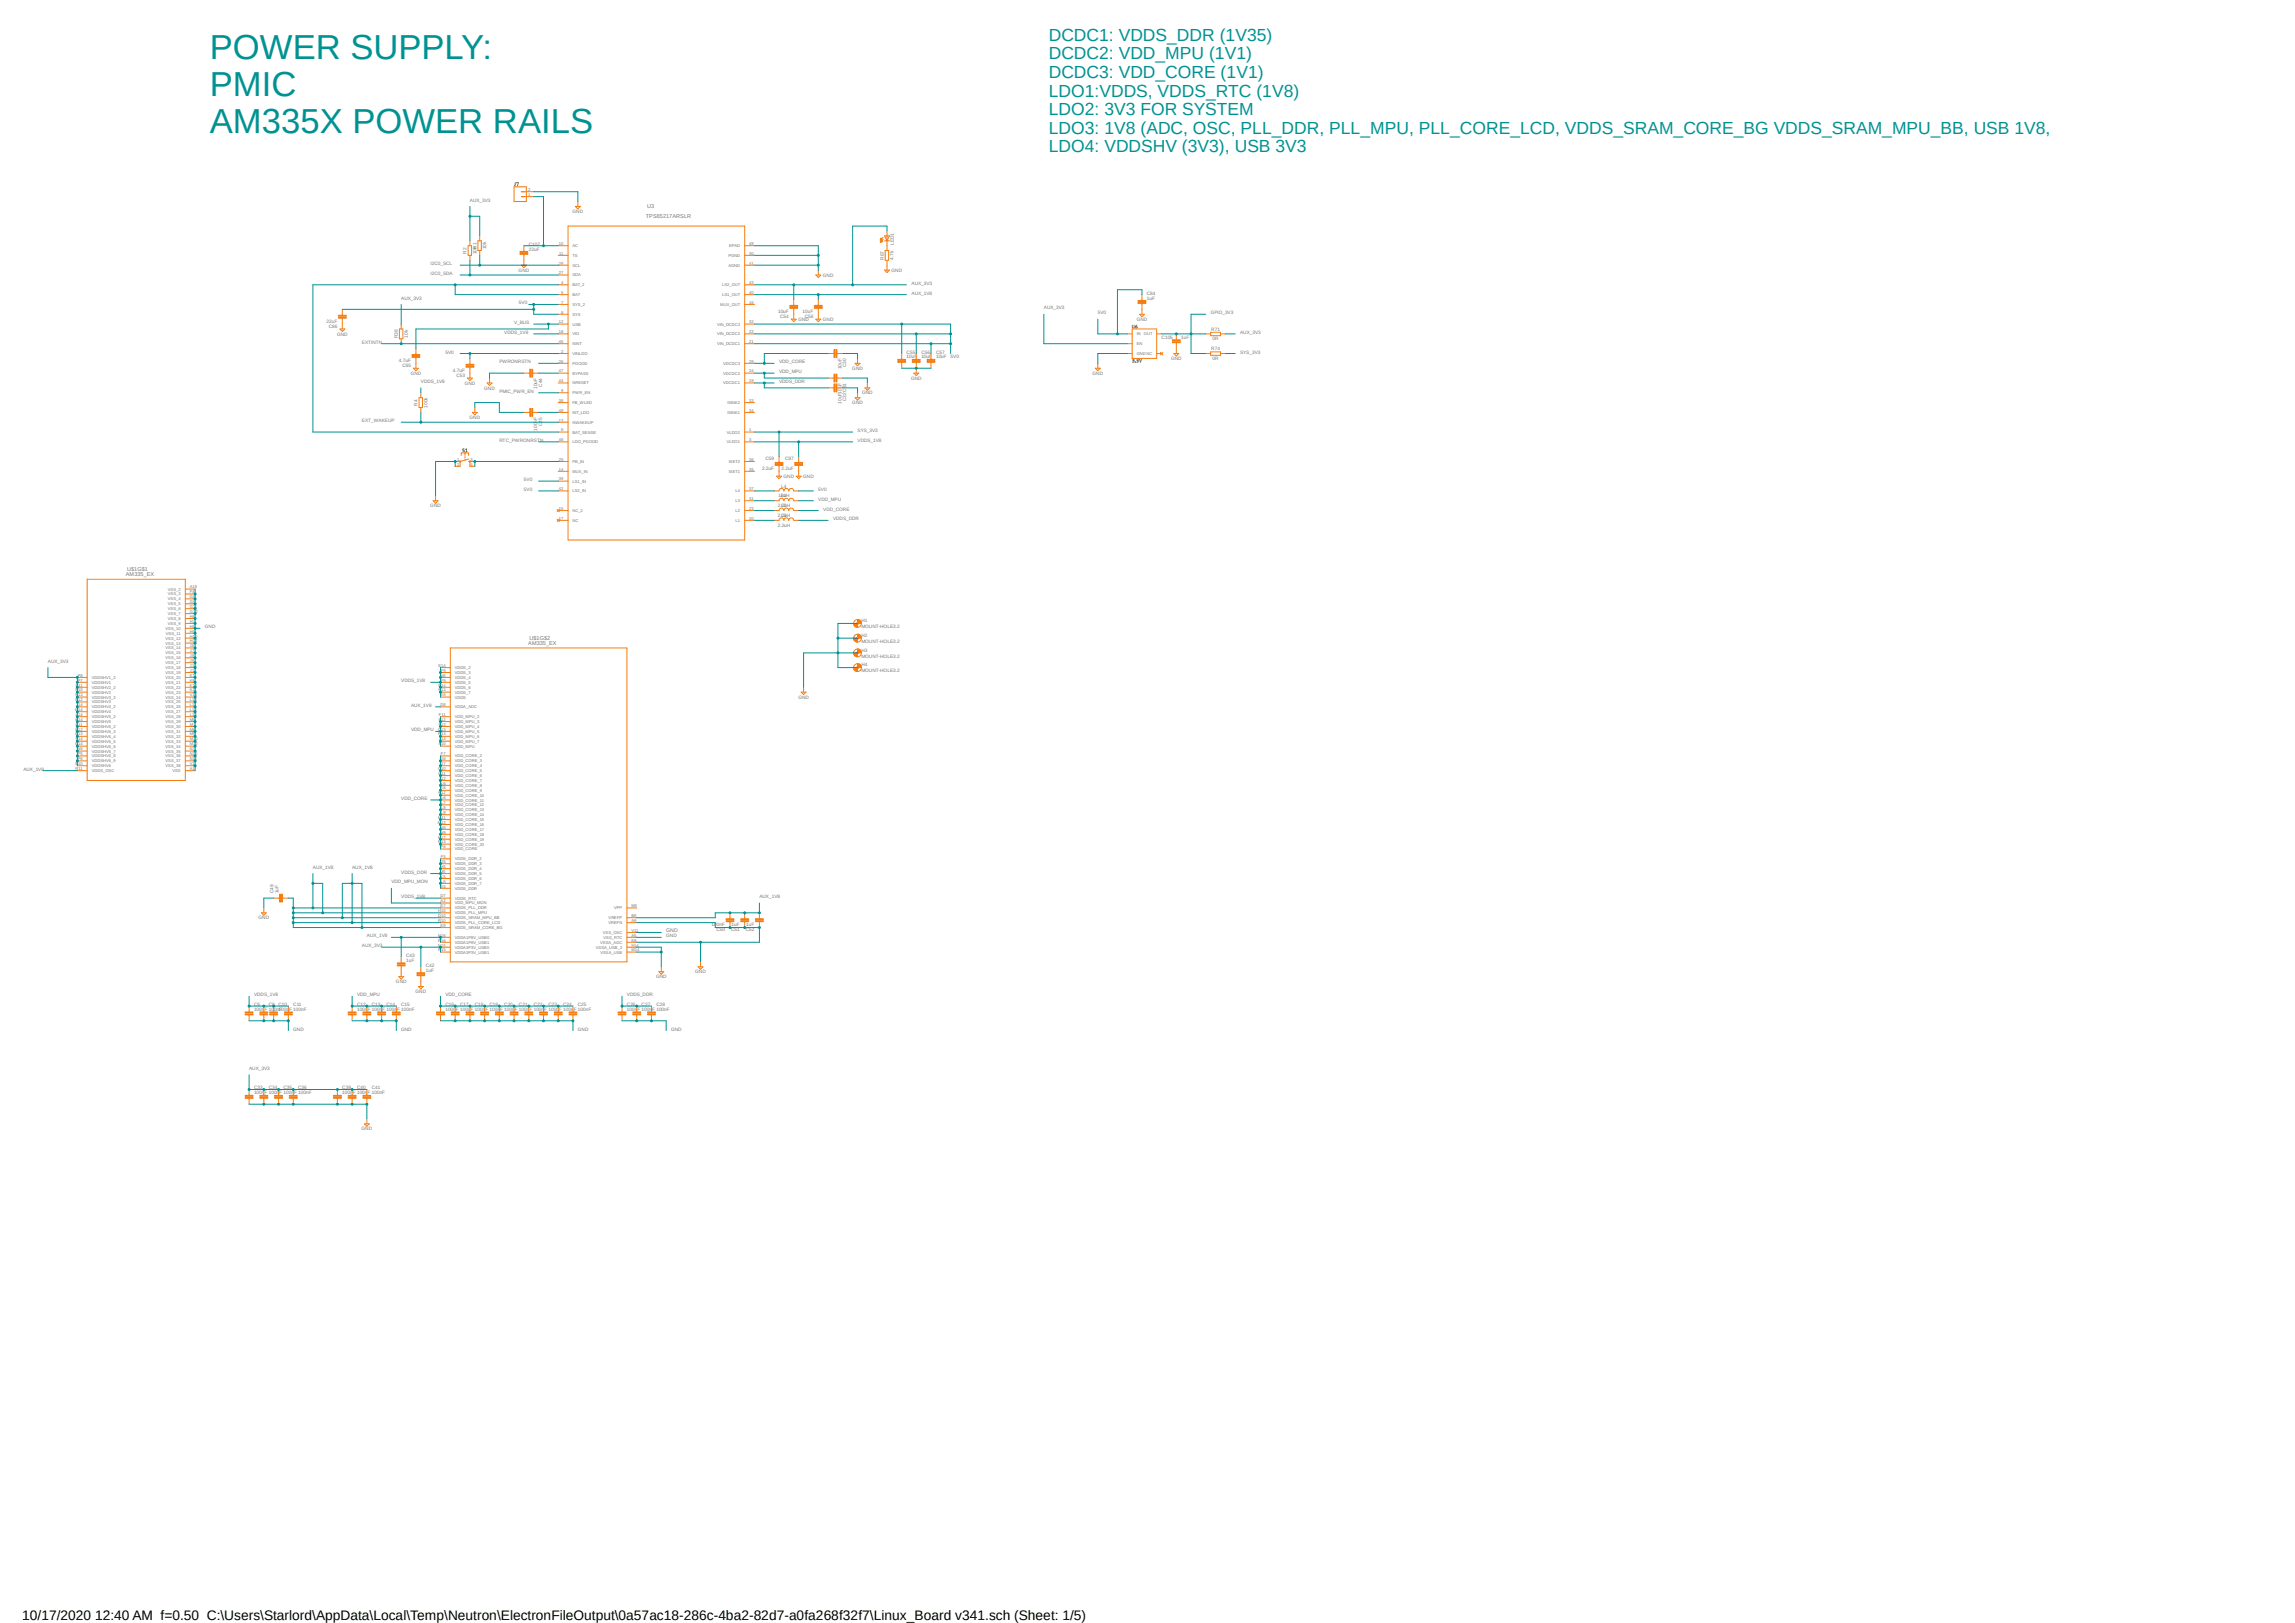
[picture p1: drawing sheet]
<svg xmlns="http://www.w3.org/2000/svg" width="594mm" height="420mm" viewBox="0 0 594 420" stroke-linecap="round" stroke-linejoin="round" font-family="sans-serif">
<defs><g id="words">
<g font-size="9" fill="#009292">
<text x="54.3" y="15.3">POWER SUPPLY:</text>
<text x="54.3" y="24.8">PMIC</text>
<text x="54.3" y="34.4">AM335X POWER RAILS</text>
</g>
<g font-size="4.5" fill="#009292">
<text x="271.4" y="10.5">DCDC1: VDDS_DDR (1V35)</text>
<text x="271.4" y="15.3">DCDC2: VDD_MPU (1V1)</text>
<text x="271.4" y="20.2">DCDC3: VDD_CORE (1V1)</text>
<text x="271.4" y="25">LDO1:VDDS, VDDS_RTC (1V8)</text>
<text x="271.4" y="29.8">LDO2: 3V3 FOR SYSTEM</text>
<text x="271.4" y="34.6">LDO3: 1V8 (ADC, OSC, PLL_DDR, PLL_MPU, PLL_CORE_LCD, VDDS_SRAM_CORE_BG VDDS_SRAM_MPU_BB, USB 1V8,</text>
<text x="271.4" y="39.5">LDO4: VDDSHV (3V3), USB 3V3</text>
</g>
<text font-size="3.6" x="5.8" y="419.3">10/17/2020 12:40 AM f=0.50 C:\Users\Starlord\AppData\Local\Temp\Neutron\ElectronFileOutput\0a57ac18-286c-4ba2-82d7-a0fa268f32f7\Linux_Board v341.sch (Sheet: 1/5)</text>
<g font-size="1.4" fill="#757575">
<text x="167.5" y="53.9">U3</text>
<text x="167.2" y="56.5">TPS65217ARSLR</text>
<text x="32.6" y="149.1">AM335_EX</text>
<text x="32.9" y="147.9">U$1G$1</text>
<text x="136.7" y="166.9">AM335_EX</text>
<text x="137" y="165.6">U$1G$2</text>
<text x="172.4" y="241.3">GND</text>
</g>
<g font-size="1.2" fill="#757575">
<text x="121.6" y="52.2">AUX_3V3</text>
<text x="148.2" y="55.1">GND</text>
<text x="120.8" y="65.6" transform="rotate(-90 120.8 65.6)">R2</text>
<text x="123.3" y="65.8" transform="rotate(-90 123.3 65.8)">10kR1</text>
<text x="125.9" y="64.6" transform="rotate(-90 125.9 64.6)">10k</text>
<text x="136.9" y="64.9">22uF</text>
<text x="136.9" y="63.6">C107</text>
<text x="231.4" y="63.3" transform="rotate(-90 231.4 63.3)">LED1</text>
<text x="111.5" y="68.7">I2C0_SCL</text>
<text x="111.5" y="71.2">I2C0_SDA</text>
<text x="134.2" y="70.3">GND</text>
<text x="213" y="71.6">GND</text>
<text x="228.7" y="67.2" transform="rotate(-90 228.7 67.2)">R67</text>
<text x="230.8" y="70.3">GND</text>
<text x="231.3" y="67.3" transform="rotate(-90 231.3 67.3)">4.7k</text>
<text x="103.8" y="77.5">AUX_3V3</text>
<text x="235.9" y="73.7">AUX_3V3</text>
<text x="235.9" y="76.2">AUX_1V8</text>
<text x="296.8" y="77.5">1uF</text>
<text x="296.8" y="76.2">C84</text>
<text x="84.5" y="83.5">22uF</text>
<text x="133.1" y="83.9">V_BUS</text>
<text x="134.3" y="78.8">5V0</text>
<text x="201.4" y="80.9">10uF</text>
<text x="201.9" y="82.2">C54</text>
<text x="206.6" y="83">GND</text>
<text x="207.7" y="80.9">10uF</text>
<text x="208.3" y="82.2">C58</text>
<text x="213" y="83">GND</text>
<text x="270.2" y="80.1">AUX_3V3</text>
<text x="284.1" y="81.3">5V0</text>
<text x="294.2" y="83">GND</text>
<text x="313.4" y="81.3">GPIO_3V3</text>
<text x="85.1" y="84.8">C86</text>
<text x="87.2" y="86.8">GND</text>
<text x="93.7" y="88.9">EXTINTN</text>
<text x="103" y="87.5" transform="rotate(-90 103 87.5)">R38</text>
<text x="105.5" y="87.4" transform="rotate(-90 105.5 87.4)">10k</text>
<text x="130.5" y="86.4">VDDS_1V8</text>
<text x="300.7" y="87.7">C105</text>
<text x="305.7" y="87.7">1uF</text>
<text x="313.5" y="85.6">R71</text>
<text x="313.9" y="88.1">0R</text>
<text x="321" y="86.4">AUX_3V3</text>
<text x="103.3" y="93.6">4.7uF</text>
<text x="104.1" y="94.9">C85</text>
<text x="115.3" y="91.5">5V0</text>
<text x="129.2" y="94">PWRONRSTN</text>
<text x="201.6" y="94">VDD_CORE</text>
<text x="217.8" y="95.5" transform="rotate(-90 217.8 95.5)">10uF</text>
<text x="219" y="95" transform="rotate(-90 219 95)">C30</text>
<text x="220.6" y="95.7">GND</text>
<text x="234.7" y="92.8">10uF</text>
<text x="234.7" y="91.5">C55</text>
<text x="238.5" y="92.8">10uF</text>
<text x="238.5" y="91.5">C56</text>
<text x="242.3" y="92.8">10uF</text>
<text x="242.3" y="91.5">C57</text>
<text x="246" y="92.8">5V0</text>
<text x="303.1" y="93.2">GND</text>
<text x="313.5" y="90.6">R74</text>
<text x="313.9" y="93.2">0R</text>
<text x="321" y="91.5">SYS_3V3</text>
<text x="106.3" y="97">GND</text>
<text x="108.9" y="99.1">VDDS_1V8</text>
<text x="117.2" y="96.2">4.7uF</text>
<text x="118.1" y="97.5">C53</text>
<text x="120.3" y="99.5">GND</text>
<text x="125.3" y="100.8">GND</text>
<text x="129.2" y="101.6">PMIC_PWR_EN</text>
<text x="139" y="100.6" transform="rotate(-90 139 100.6)">10uF</text>
<text x="140.3" y="100.1" transform="rotate(-90 140.3 100.1)">C44</text>
<text x="201.6" y="96.6">VDD_MPU</text>
<text x="201.6" y="99.1">VDDS_DDR</text>
<text x="235.8" y="98.3">GND</text>
<text x="282.8" y="97">GND</text>
<text x="108.1" y="104.9" transform="rotate(-90 108.1 104.9)">R4</text>
<text x="110.6" y="105.5" transform="rotate(-90 110.6 105.5)">100k</text>
<text x="217.8" y="104.4" transform="rotate(-90 217.8 104.4)">10uF10uF</text>
<text x="219" y="103.9" transform="rotate(-90 219 103.9)">C32 C31</text>
<text x="220.6" y="104.6">GND</text>
<text x="223.1" y="102.1">GND</text>
<text x="93.7" y="109.3">EXT_WAKEUP</text>
<text x="121.5" y="108.4">GND</text>
<text x="139" y="111.5" transform="rotate(-90 139 111.5)">100nF</text>
<text x="140.3" y="110.2" transform="rotate(-90 140.3 110.2)">C45</text>
<text x="222" y="111.8">SYS_3V3</text>
<text x="129.2" y="114.3">RTC_PWRONRSTN</text>
<text x="198.1" y="119">C59</text>
<text x="203.2" y="119">C97</text>
<text x="222" y="114.3">VDDS_1V8</text>
<text x="135.6" y="124.5">5V0</text>
<text x="197.2" y="121.6">2.2uF</text>
<text x="202.3" y="121.6">2.2uF</text>
<text x="202.8" y="123.7">GND</text>
<text x="207.9" y="123.7">GND</text>
<text x="111.4" y="131.3">GND</text>
<text x="135.6" y="127">5V0</text>
<text x="201.3" y="131.3">2.2uH</text>
<text x="201.5" y="128.7">18uH</text>
<text x="202.2" y="128.7">L1</text>
<text x="202.2" y="131.3">L2</text>
<text x="202.2" y="126.2">L4</text>
<text x="211.8" y="129.6">VDD_MPU</text>
<text x="211.8" y="127">5V0</text>
<text x="201.3" y="133.8">2.2uH</text>
<text x="201.3" y="136.4">2.2uH</text>
<text x="202.2" y="133.8">L3</text>
<text x="213.1" y="132.1">VDD_CORE</text>
<text x="215.6" y="134.7">VDDS_DDR</text>
<text x="223" y="161">H1</text>
<text x="53" y="162.6">GND</text>
<text x="223" y="162.6">MOUNT-HOLE3.2</text>
<text x="223" y="166.4">MOUNT-HOLE3.2</text>
<text x="223" y="164.8">H2</text>
<text x="12.4" y="171.5">AUX_3V3</text>
<text x="223" y="170.2">MOUNT-HOLE3.2</text>
<text x="223" y="174">MOUNT-HOLE3.2</text>
<text x="223" y="168.7">H3</text>
<text x="223" y="172.5">H4</text>
<text x="103.8" y="176.6">VDDS_1V8</text>
<text x="106.4" y="182.9">AUX_1V8</text>
<text x="206.6" y="180.8">GND</text>
<text x="106.4" y="189.3">VDD_MPU</text>
<text x="6.1" y="199.4">AUX_1V8</text>
<text x="103.8" y="207.1">VDD_CORE</text>
<text x="81" y="224.8">AUX_1V8</text>
<text x="91.1" y="224.8">AUX_1V8</text>
<text x="103.8" y="226.1">VDDS_DDR</text>
<text x="70.8" y="231.1" transform="rotate(-90 70.8 231.1)">C49</text>
<text x="72.1" y="231.1" transform="rotate(-90 72.1 231.1)">1uF</text>
<text x="101.3" y="228.6">VDD_MPU_MON</text>
<text x="103.8" y="232.4">VDDS_1V8</text>
<text x="196.6" y="232.4">AUX_1V8</text>
<text x="66.9" y="237.9">GND</text>
<text x="184.2" y="239.6">100nF</text>
<text x="189.4" y="239.6">1uF</text>
<text x="193.2" y="239.6">1uF</text>
<text x="93.7" y="245.1">AUX_3V3</text>
<text x="95" y="242.6">AUX_1V8</text>
<text x="172.4" y="242.6">GND</text>
<text x="185.4" y="240.9">C50</text>
<text x="189.2" y="240.9">C51</text>
<text x="193" y="240.9">C52</text>
<text x="105.1" y="248.9">1uF</text>
<text x="105.1" y="247.7">C43</text>
<text x="110.2" y="251.5">1uF</text>
<text x="110.2" y="250.2">C42</text>
<text x="180" y="251.9">GND</text>
<text x="65.7" y="257.8">VDDS_1V8</text>
<text x="92.4" y="257.8">VDD_MPU</text>
<text x="102.5" y="254.4">GND</text>
<text x="107.6" y="257">GND</text>
<text x="115.3" y="257.8">VDD_CORE</text>
<text x="162.3" y="257.8">VDDS_DDR</text>
<text x="169.8" y="253.2">GND</text>
<text x="65.7" y="261.6">100nF 100nF</text>
<text x="65.7" y="260.4">C6</text>
<text x="69.6" y="260.4">C9</text>
<text x="72.1" y="261.6">100nF 100nF</text>
<text x="72.1" y="260.4">C10</text>
<text x="75.9" y="260.4">C11</text>
<text x="92.4" y="261.6">100nF 100nF 100nF 100nF</text>
<text x="92.4" y="260.4">C12</text>
<text x="96.2" y="260.4">C13</text>
<text x="100" y="260.4">C14</text>
<text x="103.8" y="260.4">C15</text>
<text x="115.3" y="261.6">100nF 100nF 100nF 100nF 100nF 100nF 100nF 100nF 100nF 100nF</text>
<text x="115.3" y="260.4">C16</text>
<text x="119.1" y="260.4">C17</text>
<text x="122.9" y="260.4">C18</text>
<text x="126.7" y="260.4">C19</text>
<text x="130.5" y="260.4">C20</text>
<text x="134.3" y="260.4">C21</text>
<text x="138.1" y="260.4">C22</text>
<text x="141.9" y="260.4">C23</text>
<text x="145.8" y="260.4">C24</text>
<text x="149.6" y="260.4">C25</text>
<text x="162.3" y="261.6">100nF 100nF 100nF</text>
<text x="162.3" y="260.4">C26</text>
<text x="166.1" y="260.4">C27</text>
<text x="169.9" y="260.4">C28</text>
<text x="75.9" y="266.7">GND</text>
<text x="103.8" y="266.7">GND</text>
<text x="149.6" y="266.7">GND</text>
<text x="173.7" y="266.7">GND</text>
<text x="64.5" y="276.9">AUX_3V3</text>
<text x="65.7" y="281.9">C33</text>
<text x="69.6" y="281.9">C34</text>
<text x="73.4" y="281.9">C35</text>
<text x="77.2" y="281.9">C36</text>
<text x="88.6" y="281.9">C39</text>
<text x="92.4" y="281.9">C40</text>
<text x="96.2" y="281.9">C41</text>
<text x="65.7" y="283.2">100nF 100nF 100nF 100nF</text>
<text x="88.6" y="283.2">100nF 100nF 100nF</text>
<text x="93.6" y="292.5">GND</text>
</g>
<g font-size="1.1" fill="#757575">
<text x="136.7" y="50.7">1</text>
<text x="136.7" y="49.4">2</text>
<text x="144.7" y="63.4">10</text>
<text x="144.7" y="65.9">11</text>
<text x="148.2" y="64">AC</text>
<text x="188.7" y="64">EPAD</text>
<text x="193.9" y="65.9">30</text>
<text x="193.9" y="63.4">49</text>
<text x="144.7" y="68.5">28</text>
<text x="144.7" y="71">27</text>
<text x="148.2" y="66.5">TS</text>
<text x="148.2" y="69">SCL</text>
<text x="148.2" y="71.5">SDA</text>
<text x="188.5" y="69">AGND</text>
<text x="188.5" y="66.5">PGND</text>
<text x="193.9" y="68.5">41</text>
<text x="145.2" y="73.5">4</text>
<text x="145.2" y="76.1">5</text>
<text x="148.2" y="74.1">BAT_2</text>
<text x="148.2" y="76.6">BAT</text>
<text x="186.9" y="76.6">LS1_OUT</text>
<text x="186.9" y="74.1">LS2_OUT</text>
<text x="193.9" y="76.1">40</text>
<text x="193.9" y="73.5">43</text>
<text x="144.7" y="83.7">12</text>
<text x="145.2" y="78.6">7</text>
<text x="145.2" y="81.2">8</text>
<text x="148.2" y="79.2">SYS_2</text>
<text x="148.2" y="81.7">SYS</text>
<text x="186.4" y="79.2">MUX_OUT</text>
<text x="193.9" y="83.7">32</text>
<text x="193.9" y="78.6">16</text>
<text x="144.7" y="86.2">18</text>
<text x="144.7" y="88.8">45</text>
<text x="148.2" y="84.2">USB</text>
<text x="148.2" y="86.8">VIO</text>
<text x="148.2" y="89.3">NINT</text>
<text x="185.6" y="89.3">VIN_DCDC1</text>
<text x="185.6" y="86.8">VIN_DCDC2</text>
<text x="185.6" y="84.2">VIN_DCDC3</text>
<text x="193.9" y="88.8">21</text>
<text x="193.9" y="86.2">22</text>
<text x="294.2" y="86.8">IN</text>
<text x="294.2" y="89.3">EN</text>
<text x="296.1" y="86.8">OUT</text>
<text x="144.7" y="93.9">26</text>
<text x="145.2" y="91.3">2</text>
<text x="148.2" y="91.9">VINLDO</text>
<text x="148.2" y="94.4">PGOOD</text>
<text x="187.2" y="94.4">VDCDC3</text>
<text x="193.9" y="93.9">29</text>
<text x="294.2" y="91.9">GNDNC</text>
<text x="144.7" y="96.4">47</text>
<text x="144.7" y="98.9">44</text>
<text x="145.2" y="101.5">9</text>
<text x="148.2" y="96.9">BYPASS</text>
<text x="148.2" y="99.5">NRESET</text>
<text x="187.2" y="99.5">VDCDC1</text>
<text x="187.2" y="96.9">VDCDC2</text>
<text x="193.9" y="98.9">19</text>
<text x="193.9" y="96.4">24</text>
<text x="144.7" y="104">38</text>
<text x="144.7" y="106.6">48</text>
<text x="148.2" y="102">PWR_EN</text>
<text x="148.2" y="104.6">FB_WLED</text>
<text x="148.2" y="107.1">INT_LDO</text>
<text x="188.3" y="107.1">ISINK1</text>
<text x="188.3" y="104.6">ISINK2</text>
<text x="193.9" y="106.6">34</text>
<text x="193.9" y="104">33</text>
<text x="144.7" y="109.1">13</text>
<text x="145.2" y="111.6">6</text>
<text x="148.2" y="109.6">NWAKEUP</text>
<text x="148.2" y="112.2">BAT_SENSE</text>
<text x="188.1" y="112.2">VLDO2</text>
<text x="193.9" y="111.6">1</text>
<text x="118.3" y="119.3">1</text>
<text x="121.8" y="119.3">3</text>
<text x="144.7" y="114.2">46</text>
<text x="144.7" y="119.3">25</text>
<text x="148.2" y="114.7">LDO_PGOOD</text>
<text x="148.2" y="119.8">PB_IN</text>
<text x="188.1" y="114.7">VLDO1</text>
<text x="188.7" y="119.8">ISET2</text>
<text x="193.9" y="119.3">36</text>
<text x="193.9" y="114.2">3</text>
<text x="118.3" y="120.5">2</text>
<text x="121.8" y="120.5">4</text>
<text x="144.7" y="121.8">14</text>
<text x="144.7" y="124.3">39</text>
<text x="148.2" y="122.3">MUX_IN</text>
<text x="148.2" y="124.9">LS1_IN</text>
<text x="188.7" y="122.3">ISET1</text>
<text x="193.9" y="121.8">35</text>
<text x="144.7" y="126.9">42</text>
<text x="144.7" y="132">15</text>
<text x="148.2" y="127.4">LS2_IN</text>
<text x="190.4" y="130">L3</text>
<text x="190.4" y="127.4">L4</text>
<text x="193.9" y="132">23</text>
<text x="193.9" y="129.4">31</text>
<text x="193.9" y="126.9">37</text>
<text x="144.7" y="134.5">17</text>
<text x="148.2" y="132.5">NC_2</text>
<text x="148.2" y="135">NC</text>
<text x="190.4" y="135">L1</text>
<text x="190.4" y="132.5">L2</text>
<text x="193.9" y="134.5">20</text>
<text x="43.4" y="152.8">VSS_2</text>
<text x="43.4" y="154.1">VSS_3</text>
<text x="43.4" y="155.4">VSS_4</text>
<text x="49.1" y="152.3">A18</text>
<text x="49.1" y="153.5">F8</text>
<text x="49.1" y="154.8">G8</text>
<text x="43.4" y="156.6">VSS_5</text>
<text x="43.4" y="157.9">VSS_6</text>
<text x="43.4" y="159.2">VSS_7</text>
<text x="43.4" y="160.4">VSS_8</text>
<text x="43.4" y="161.7">VSS_9</text>
<text x="49.1" y="156.1">G9</text>
<text x="49.1" y="157.4">G11</text>
<text x="49.1" y="158.6">G12</text>
<text x="49.1" y="159.9">H6</text>
<text x="49.1" y="161.2">H7</text>
<text x="42.8" y="163">VSS_10</text>
<text x="42.8" y="165.5">VSS_12</text>
<text x="42.8" y="166.8">VSS_13</text>
<text x="42.9" y="164.3">VSS_11</text>
<text x="49.1" y="162.4">H8</text>
<text x="49.1" y="163.7">H9</text>
<text x="49.1" y="165">H10</text>
<text x="49.1" y="166.2">H12</text>
<text x="49.1" y="167.5">J6</text>
<text x="42.8" y="168.1">VSS_14</text>
<text x="42.8" y="169.3">VSS_15</text>
<text x="42.8" y="170.6">VSS_16</text>
<text x="42.8" y="171.9">VSS_17</text>
<text x="42.8" y="173.1">VSS_18</text>
<text x="49.1" y="168.8">J7</text>
<text x="49.1" y="170.1">J8</text>
<text x="49.1" y="171.3">J9</text>
<text x="49.1" y="172.6">J10</text>
<text x="49.1" y="173.9">J11</text>
<text x="113.5" y="172.6">E14</text>
<text x="114.1" y="173.9">F9</text>
<text x="117.7" y="173.1">VDDS_2</text>
<text x="19.5" y="178.9">P10</text>
<text x="19.6" y="177.7">P11</text>
<text x="20.1" y="175.1">P8</text>
<text x="20.1" y="176.4">P7</text>
<text x="23.7" y="175.7">VDDSHV1_2</text>
<text x="23.7" y="177">VDDSHV1</text>
<text x="23.7" y="178.2">VDDSHV2_2</text>
<text x="23.7" y="179.5">VDDSHV2</text>
<text x="42.8" y="174.4">VSS_19</text>
<text x="42.8" y="175.7">VSS_20</text>
<text x="42.8" y="177">VSS_21</text>
<text x="42.8" y="178.2">VSS_22</text>
<text x="42.8" y="179.5">VSS_23</text>
<text x="49.1" y="175.1">K7</text>
<text x="49.1" y="176.4">K9</text>
<text x="49.1" y="177.7">K10</text>
<text x="49.1" y="178.9">K11</text>
<text x="113.5" y="177.7">P14</text>
<text x="113.5" y="178.9">K13</text>
<text x="114" y="175.1">N6</text>
<text x="114" y="176.4">P9</text>
<text x="117.7" y="174.4">VDDS_3</text>
<text x="117.7" y="175.7">VDDS_4</text>
<text x="117.7" y="177">VDDS_5</text>
<text x="117.7" y="178.2">VDDS_6</text>
<text x="117.7" y="179.5">VDDS_7</text>
<text x="19.5" y="184">H14</text>
<text x="19.5" y="180.2">P13</text>
<text x="19.5" y="181.5">P12</text>
<text x="19.6" y="185.3">L14</text>
<text x="19.7" y="182.7">J14</text>
<text x="23.7" y="180.8">VDDSHV3_2</text>
<text x="23.7" y="182">VDDSHV3</text>
<text x="23.7" y="183.3">VDDSHV4_2</text>
<text x="23.7" y="184.6">VDDSHV4</text>
<text x="23.7" y="185.8">VDDSHV5_2</text>
<text x="42.8" y="180.8">VSS_24</text>
<text x="42.8" y="182">VSS_25</text>
<text x="42.8" y="183.3">VSS_26</text>
<text x="42.8" y="184.6">VSS_27</text>
<text x="42.8" y="185.8">VSS_28</text>
<text x="49.1" y="180.2">V18</text>
<text x="49.1" y="181.5">L10</text>
<text x="49.1" y="182.7">L11</text>
<text x="49.1" y="184">L12</text>
<text x="49.1" y="185.3">L13</text>
<text x="113.6" y="185.3">F11</text>
<text x="114" y="182.7">D8</text>
<text x="114" y="180.2">E6</text>
<text x="117.7" y="180.8">VDDS</text>
<text x="117.7" y="183.3">VDDA_ADC</text>
<text x="117.7" y="185.8">VDD_MPU_2</text>
<text x="19.5" y="186.5">K14</text>
<text x="19.5" y="189.1">E12</text>
<text x="19.5" y="190.3">E13</text>
<text x="19.6" y="187.8">E11</text>
<text x="19.6" y="191.6">F14</text>
<text x="23.7" y="187.1">VDDSHV5</text>
<text x="23.7" y="188.4">VDDSHV6_2</text>
<text x="23.7" y="189.7">VDDSHV6_3</text>
<text x="23.7" y="190.9">VDDSHV6_4</text>
<text x="42.8" y="187.1">VSS_29</text>
<text x="42.8" y="188.4">VSS_30</text>
<text x="42.8" y="189.7">VSS_31</text>
<text x="42.8" y="190.9">VSS_32</text>
<text x="49.1" y="186.5">M6</text>
<text x="49.1" y="187.8">M7</text>
<text x="49.1" y="189.1">M8</text>
<text x="49.1" y="190.3">M9</text>
<text x="49.1" y="191.6">M10</text>
<text x="113.4" y="189.1">G13</text>
<text x="113.4" y="190.3">H13</text>
<text x="113.5" y="186.5">F12</text>
<text x="113.5" y="187.8">F13</text>
<text x="113.6" y="191.6">J13</text>
<text x="117.7" y="187.1">VDD_MPU_3</text>
<text x="117.7" y="188.4">VDD_MPU_4</text>
<text x="117.7" y="189.7">VDD_MPU_5</text>
<text x="117.7" y="190.9">VDD_MPU_6</text>
<text x="19.4" y="192.9">G14</text>
<text x="19.5" y="198">E10</text>
<text x="20.1" y="194.1">N5</text>
<text x="20.1" y="195.4">P5</text>
<text x="20.1" y="196.7">P6</text>
<text x="23.7" y="192.2">VDDSHV6_5</text>
<text x="23.7" y="193.5">VDDSHV6_6</text>
<text x="23.7" y="194.7">VDDSHV6_7</text>
<text x="23.7" y="196">VDDSHV6_8</text>
<text x="23.7" y="197.3">VDDSHV6_9</text>
<text x="42.8" y="192.2">VSS_33</text>
<text x="42.8" y="193.5">VSS_34</text>
<text x="42.8" y="194.7">VSS_35</text>
<text x="42.8" y="196">VSS_36</text>
<text x="42.8" y="197.3">VSS_37</text>
<text x="49.1" y="192.9">M12</text>
<text x="49.1" y="194.1">N7</text>
<text x="49.1" y="195.4">N10</text>
<text x="49.1" y="196.7">N11</text>
<text x="49.1" y="198">V1</text>
<text x="113.5" y="192.9">F10</text>
<text x="114" y="196.7">G6</text>
<text x="114" y="198">G7</text>
<text x="114.1" y="195.4">F7</text>
<text x="117.7" y="192.2">VDD_MPU_7</text>
<text x="117.7" y="193.5">VDD_MPU</text>
<text x="117.7" y="196">VDD_CORE_2</text>
<text x="117.7" y="197.3">VDD_CORE_3</text>
<text x="19.6" y="199.2">R11</text>
<text x="23.7" y="198.5">VDDSHV6</text>
<text x="23.7" y="199.8">VDDS_OSC</text>
<text x="42.8" y="198.5">VSS_38</text>
<text x="44.6" y="199.8">VSS</text>
<text x="49.1" y="199.2">A1</text>
<text x="113.4" y="199.2">G10</text>
<text x="113.5" y="200.5">H11</text>
<text x="113.6" y="201.8">J12</text>
<text x="114" y="203">K6</text>
<text x="117.7" y="198.5">VDD_CORE_4</text>
<text x="117.7" y="199.8">VDD_CORE_5</text>
<text x="117.7" y="201.1">VDD_CORE_6</text>
<text x="117.7" y="202.4">VDD_CORE_7</text>
<text x="117.7" y="203.6">VDD_CORE_8</text>
<text x="113.5" y="205.6">K12</text>
<text x="114" y="204.3">K8</text>
<text x="114.2" y="206.8">L6</text>
<text x="114.2" y="208.1">L7</text>
<text x="114.2" y="209.4">L8</text>
<text x="117.7" y="204.9">VDD_CORE_9</text>
<text x="117.7" y="206.2">VDD_CORE_10</text>
<text x="117.7" y="207.4">VDD_CORE_11</text>
<text x="117.7" y="208.7">VDD_CORE_12</text>
<text x="117.7" y="210">VDD_CORE_13</text>
<text x="113.3" y="213.2">M13</text>
<text x="113.4" y="211.9">M11</text>
<text x="114" y="214.5">N8</text>
<text x="114" y="215.7">N9</text>
<text x="114.2" y="210.7">L9</text>
<text x="117.7" y="211.2">VDD_CORE_14</text>
<text x="117.7" y="212.5">VDD_CORE_15</text>
<text x="117.7" y="213.7">VDD_CORE_16</text>
<text x="117.7" y="215">VDD_CORE_17</text>
<text x="113.4" y="217">N12</text>
<text x="113.4" y="218.3">N13</text>
<text x="114.1" y="219.5">F6</text>
<text x="117.7" y="216.3">VDD_CORE_18</text>
<text x="117.7" y="217.6">VDD_CORE_19</text>
<text x="117.7" y="218.8">VDD_CORE_20</text>
<text x="117.7" y="220.1">VDD_CORE</text>
<text x="114" y="223.4">G5</text>
<text x="114" y="224.6">H5</text>
<text x="114" y="227.2">K5</text>
<text x="114.1" y="222.1">F5</text>
<text x="114.2" y="225.9">J5</text>
<text x="117.7" y="222.6">VDDS_DDR_2</text>
<text x="117.7" y="223.9">VDDS_DDR_3</text>
<text x="117.7" y="225.2">VDDS_DDR_4</text>
<text x="117.7" y="226.4">VDDS_DDR_5</text>
<text x="117.7" y="227.7">VDDS_DDR_6</text>
<text x="114" y="232.2">D7</text>
<text x="114" y="229.7">E5</text>
<text x="114" y="233.5">A2</text>
<text x="114.2" y="228.4">L5</text>
<text x="117.7" y="229">VDDS_DDR_7</text>
<text x="117.7" y="230.3">VDDS_DDR</text>
<text x="117.7" y="232.8">VDDS_RTC</text>
<text x="113.4" y="236.1">H15</text>
<text x="113.4" y="237.3">D10</text>
<text x="113.4" y="238.6">R10</text>
<text x="114" y="234.8">E7</text>
<text x="114" y="239.9">E9</text>
<text x="117.7" y="234.1">VDD_MPU_MON</text>
<text x="117.7" y="235.3">VDDS_PLL_DDR</text>
<text x="117.7" y="236.6">VDDS_PLL_MPU</text>
<text x="117.7" y="237.9">VDDS_SRAM_MPU_BB</text>
<text x="117.7" y="239.1">VDDS_PLL_CORE_LCD</text>
<text x="157.5" y="239.1">VREFN</text>
<text x="157.5" y="237.9">VREFP</text>
<text x="158.9" y="235.3">VPP</text>
<text x="163.4" y="234.8">M5</text>
<text x="163.4" y="237.3">B9</text>
<text x="163.4" y="238.6">A9</text>
<text x="113.4" y="242.4">N16</text>
<text x="113.4" y="243.7">R16</text>
<text x="113.4" y="244.9">N15</text>
<text x="117.7" y="240.4">VDDS_SRAM_CORE_BG</text>
<text x="117.7" y="243">VDDA1P8V_USB0</text>
<text x="117.7" y="244.2">VDDA1P8V_USB1</text>
<text x="117.7" y="245.5">VDDA3P3V_USB0</text>
<text x="154.2" y="245.5">VSSA_USB_2</text>
<text x="155.4" y="244.2">VSSA_ADC</text>
<text x="156" y="241.7">VSS_OSC</text>
<text x="156.2" y="243">VSS_RTC</text>
<text x="163.4" y="241.1">V11</text>
<text x="163.4" y="242.4">A5</text>
<text x="163.4" y="243.7">E8</text>
<text x="163.4" y="244.9">N14</text>
<text x="113.4" y="246.2">R15</text>
<text x="117.7" y="246.8">VDDA3P3V_USB1</text>
<text x="155.4" y="246.8">VSSA_USB</text>
<text x="163.4" y="246.2">M14</text>
</g>
</g></defs>
<path d="M5.8 5.8l535.9 287.1M541.7 5.8l-535.9 287.1" fill="none" stroke="#fff" stroke-width=".26"/>
<g fill="none" stroke="#757575" stroke-width=".26">
<path d="M133.3 47.2v.8h-.2M133.7 47.3l.5-.1-.3 .8M293.1 92.9l.4 .1-.3 .3M293.1 84.2l.1 .8 .3-.1v-.7M293.3 93.3l.2 .3-.4 .1M293.8 93.7h.1M293.9 84.5h.4v.4h-.4zM293.9 93.7h.1M294.2 92.9l.4 .1-.2 .3M294.3 84.2l-.4 .3M294.3 93.3h.1M294.4 93.3l.2 .1v.3h-.4"/>
<path d="M294.9 92.9l.3 .8 .2-.8M120.1 116.2l-.3 .1 .4 .6h-.4M120.5 116.3l.2-.1v.8M120.5 117h.4"/>
</g>
<g fill="none" stroke="#f57c10" stroke-width=".26">
<path d="M147 58.5h45.7v81.2h-45.7zM144.5 63.6h2.5M144.5 66.1h2.5M144.5 68.6h2.5M144.5 71.2h2.5M144.5 73.7h2.5M144.5 76.2h2.5M144.5 78.8h2.5M192.7 63.6h2.6M192.7 66.1h2.6M192.7 68.6h2.6M192.7 73.7h2.6"/>
<path d="M192.7 76.2h2.6M192.7 78.8h2.6M211.2 71.2h1.2l-.6 .6zM211.8 69.9v1.3M120.6 94.3h2v.2h-2zM120.6 94.8h2v.2h-2zM120.6 94.4h2M120.6 94.9h2M121.6 92.8v1.5M121.6 95v1.6M144.5 81.3h2.5M144.5 83.9h2.5"/>
<path d="M144.5 86.4h2.5M144.5 88.9h2.5M144.5 91.5h2.5M144.5 94h2.5M144.5 96.6h2.5M144.5 99.1h2.5M192.7 83.9h2.6M192.7 86.4h2.6M192.7 88.9h2.6M192.7 94h2.6M192.7 96.6h2.6M192.7 99.1h2.6"/>
<path d="M214.3 91.5h1.6M214.3 97.8h1.6M215.9 90.5h.2v2h-.2zM215.9 96.8h.2v2h-.2zM215.9 99.4h.2v2h-.2zM216 90.5v2M216 96.8v2M216 99.4v2M216.4 90.5h.2v2h-.2zM216.4 96.8h.2v2h-.2zM216.4 99.4h.2v2h-.2zM216.5 90.5v2"/>
<path d="M216.5 96.8v2M216.5 99.4v2M216.6 91.5h1.5M216.6 97.8h1.5M221.3 94h1.3l-.6 .7zM222 92.8v1.2M224.5 99.1v1.3M119.4 117.9v-.7h1.9v.7M120.4 117.2v.7M120.4 118.2v.3M120.4 118.8v.3M121.3 119.4h.3v1.3"/>
<path d="M121.3 118.8l-2.2 .6v1.3M144.5 101.6h2.5M144.5 104.2h2.5M144.5 106.7h2.5M144.5 109.3h2.5M144.5 111.8h2.5M144.5 114.3h2.5M144.5 119.4h2.5M192.7 104.2h2.6M192.7 106.7h2.6M192.7 111.8h2.6M192.7 114.3h2.6"/>
<path d="M192.7 119.4h2.6M214.3 100.4h1.6M216.6 100.4h1.5M221.3 102.9h1.3l-.6 .6zM222 101.6v1.3M223.9 100.4h1.2l-.6 .6zM144.2 131.8l.6 .6M144.2 134.4l.6 .6M144.5 122h2.5M144.5 124.5h2.5M144.5 127h2.5M144.5 132.1h2.5"/>
<path d="M144.5 134.7h2.5M144.8 131.8l-.6 .6M144.8 134.4l-.6 .6M192.7 122h2.6M192.7 127h2.6M192.7 132.1h2.6M192.7 134.7h2.6M192.7 129.6h2.6M22.6 149.9h25.4v52.1h-25.4zM48 152.4h2.5M48 153.7h2.5M48 155h2.5"/>
<path d="M48 156.3h2.5M48 157.5h2.5M48 158.8h2.5M20 175.3h2.6M20 176.6h2.6M20 177.8h2.6M20 179.1h2.6M48 175.3h2.5M48 176.6h2.5M48 177.8h2.5M48 179.1h2.5M48 160.1h2.5"/>
<path d="M48 161.3h2.5M48 162.6h2.5M48 163.9h2.5M48 165.1h2.5M48 166.4h2.5M48 167.7h2.5M48 169h2.5M48 170.2h2.5M48 171.5h2.5M48 172.8h2.5M48 174h2.5M114 175.3h2.5"/>
<path d="M114 176.6h2.5M114 177.8h2.5M114 179.1h2.5M114 172.8h2.5M114 174h2.5M116.5 167.7h45.8v81.2h-45.8zM20 180.4h2.6M20 181.7h2.6M20 182.9h2.6M20 184.2h2.6M20 185.5h2.6M20 186.7h2.6"/>
<path d="M20 188h2.6M20 189.3h2.6M20 190.5h2.6M20 191.8h2.6M20 193.1h2.6M20 194.4h2.6M20 195.6h2.6M20 196.9h2.6M20 198.2h2.6M20 199.4h2.6M48 180.4h2.5M48 181.7h2.5"/>
<path d="M48 182.9h2.5M48 184.2h2.5M48 185.5h2.5M48 186.7h2.5M48 188h2.5M48 189.3h2.5M48 190.5h2.5M48 191.8h2.5M48 193.1h2.5M48 194.4h2.5M48 195.6h2.5M48 196.9h2.5"/>
<path d="M48 198.2h2.5M48 199.4h2.5M114 180.4h2.5M114 182.9h2.5M114 185.5h2.5M114 186.7h2.5M114 188h2.5M114 189.3h2.5M114 190.5h2.5M114 191.8h2.5M114 193.1h2.5M114 195.6h2.5"/>
<path d="M114 196.9h2.5M114 198.2h2.5M114 199.4h2.5M114 202h2.5M114 200.7h2.5M114 203.2h2.5M114 204.5h2.5M114 205.8h2.5M114 207h2.5M114 208.3h2.5M114 209.6h2.5M114 210.8h2.5"/>
<path d="M114 212.1h2.5M114 213.4h2.5M114 214.6h2.5M114 215.9h2.5M114 217.2h2.5M114 218.4h2.5M114 219.7h2.5M70.8 232.4h1.5M72.3 231.4h.3v2h-.3zM72.5 231.4v2M72.9 231.4h.2v2h-.2zM73 231.4v2"/>
<path d="M73.1 232.4h1.5M114 222.3h2.5M114 223.5h2.5M114 224.8h2.5M114 226.1h2.5M114 227.3h2.5M114 228.6h2.5M114 229.9h2.5M114 232.4h2.5M114 233.7h2.5M114 235h2.5M114 236.2h2.5"/>
<path d="M114 237.5h2.5M114 238.8h2.5M162.3 235h2.5M162.3 237.5h2.5M162.3 238.8h2.5M187.9 237.7h2v.3h-2zM187.9 238.3h2v.2h-2zM187.9 237.9h2M187.9 238.4h2M188.9 236.2v1.5M188.9 238.5v1.5M191.7 237.9h2.1"/>
<path d="M191.7 238.4h2.1M191.7 237.7h2.1v.3h-2.1zM191.7 238.3h2.1v.2h-2.1zM192.7 236.2v1.5M192.7 238.5v1.5M195.5 237.7h2.1v.3h-2.1zM195.5 238.3h2.1v.2h-2.1zM195.5 237.9h2.1M195.5 238.4h2.1M196.6 236.2v1.5M196.6 238.5v1.5M102.8 249.7h2.1v.2h-2.1z"/>
<path d="M102.8 249.2h2.1v.2h-2.1zM102.8 249.8h2.1M102.8 249.3h2.1M103.8 247.7v1.5M103.8 249.9v1.6M107.9 252.2h2v.3h-2zM107.9 251.7h2v.3h-2zM107.9 252.3h2M107.9 251.8h2M108.9 250.2v1.5M108.9 252.5v1.5M114 240h2.5"/>
<path d="M114 242.6h2.5M114 243.8h2.5M114 245.1h2.5M114 246.4h2.5M162.3 242.6h2.5M162.3 243.8h2.5M162.3 245.1h2.5M162.3 246.4h2.5M162.3 241.3h2.5M63.5 262.4h2v.2h-2zM63.5 261.9h2v.2h-2zM63.5 262.5h2"/>
<path d="M63.5 262h2M64.5 260.4v1.5M64.5 262.6v1.6M67.3 262.5h2M67.3 262h2M67.3 262.4h2v.2h-2zM67.3 261.9h2v.2h-2zM68.3 260.4v1.5M68.3 262.6v1.6M69.8 262.4h2v.2h-2zM69.8 261.9h2v.2h-2zM69.8 262.5h2"/>
<path d="M69.8 262h2M70.8 260.4v1.5M70.8 262.6v1.6M73.6 262.5h2M73.6 262h2M73.6 262.4h2v.2h-2zM73.6 261.9h2v.2h-2zM74.6 260.4v1.5M74.6 262.6v1.6M90.1 262.4h2.1v.2h-2.1zM90.1 261.9h2.1v.2h-2.1zM90.1 262.5h2.1"/>
<path d="M90.1 262h2.1M91.1 260.4v1.5M91.1 262.6v1.6M93.9 262.4h2.1v.2h-2.1zM93.9 261.9h2.1v.2h-2.1zM93.9 262.5h2.1M93.9 262h2.1M95 260.4v1.5M95 262.6v1.6M97.7 262.5h2.1M97.7 262h2.1M97.7 262.4h2.1v.2h-2.1z"/>
<path d="M97.7 261.9h2.1v.2h-2.1zM98.8 260.4v1.5M98.8 262.6v1.6M101.6 262.4h2v.2h-2zM101.6 261.9h2v.2h-2zM101.6 262.5h2M101.6 262h2M102.6 260.4v1.5M102.6 262.6v1.6M113 262.4h2v.2h-2zM113 261.9h2v.2h-2zM113 262.5h2"/>
<path d="M113 262h2M114 260.4v1.5M114 262.6v1.6M116.8 262.5h2M116.8 262h2M116.8 262.4h2v.2h-2zM116.8 261.9h2v.2h-2zM117.8 260.4v1.5M117.8 262.6v1.6M120.6 262.4h2v.2h-2zM120.6 261.9h2v.2h-2zM120.6 262.5h2"/>
<path d="M120.6 262h2M121.6 260.4v1.5M121.6 262.6v1.6M124.4 262.4h2v.2h-2zM124.4 261.9h2v.2h-2zM124.4 262.5h2M124.4 262h2M125.4 260.4v1.5M125.4 262.6v1.6M128.2 262.4h2.1v.2h-2.1zM128.2 261.9h2.1v.2h-2.1zM128.2 262.5h2.1"/>
<path d="M128.2 262h2.1M129.2 260.4v1.5M129.2 262.6v1.6M132 262.4h2.1v.2h-2.1zM132 261.9h2.1v.2h-2.1zM132 262.5h2.1M132 262h2.1M133.1 260.4v1.5M133.1 262.6v1.6M135.8 262.5h2.1M135.8 262h2.1M135.8 262.4h2.1v.2h-2.1z"/>
<path d="M135.8 261.9h2.1v.2h-2.1zM136.9 260.4v1.5M136.9 262.6v1.6M139.7 262.4h2v.2h-2zM139.7 261.9h2v.2h-2zM139.7 262.5h2M139.7 262h2M140.7 260.4v1.5M140.7 262.6v1.6M143.5 262.4h2v.2h-2zM143.5 261.9h2v.2h-2zM143.5 262.5h2"/>
<path d="M143.5 262h2M144.5 260.4v1.5M144.5 262.6v1.6M147.3 262.4h2v.2h-2zM147.3 261.9h2v.2h-2zM147.3 262.5h2M147.3 262h2M148.3 260.4v1.5M148.3 262.6v1.6M160 262.4h2v.2h-2zM160 261.9h2v.2h-2zM160 262.5h2"/>
<path d="M160 262h2M161 260.4v1.5M161 262.6v1.6M163.8 262.4h2v.2h-2zM163.8 261.9h2v.2h-2zM163.8 262.5h2M163.8 262h2M164.8 260.4v1.5M164.8 262.6v1.6M167.6 262.5h2M167.6 262h2M167.6 262.4h2v.2h-2z"/>
<path d="M167.6 261.9h2v.2h-2zM168.6 260.4v1.5M168.6 262.6v1.6M63.5 284h2v.2h-2zM63.5 283.5h2v.2h-2zM63.5 284.1h2M63.5 283.6h2M64.5 281.9v1.6M64.5 284.2v1.6M67.3 284.1h2M67.3 283.6h2M67.3 284h2v.2h-2z"/>
<path d="M67.3 283.5h2v.2h-2zM68.3 281.9v1.6M68.3 284.2v1.6M71.1 284h2v.2h-2zM71.1 283.5h2v.2h-2zM71.1 284.1h2M71.1 283.6h2M72.1 281.9v1.6M72.1 284.2v1.6M74.9 284h2v.2h-2zM74.9 283.5h2v.2h-2zM74.9 284.1h2"/>
<path d="M74.9 283.6h2M75.9 281.9v1.6M75.9 284.2v1.6M86.3 284.1h2M86.3 283.6h2M86.3 284h2v.2h-2zM86.3 283.5h2v.2h-2zM87.3 281.9v1.6M87.3 284.2v1.6M90.1 284h2.1v.2h-2.1zM90.1 283.5h2.1v.2h-2.1zM90.1 284.1h2.1"/>
<path d="M90.1 283.6h2.1M91.1 281.9v1.6M91.1 284.2v1.6M93.9 284h2.1v.2h-2.1zM93.9 283.5h2.1v.2h-2.1zM93.9 284.1h2.1M93.9 283.6h2.1M94.3 290.8h1.3l-.6 .7zM95 281.9v1.6M95 284.2v1.6M95 289.6v1.2"/>
</g>
<circle cx="119.1" cy="119.4" r=".17" fill="#f57c10"/>
<circle cx="119.1" cy="119.4" r=".17" fill="none" stroke="#f57c10" stroke-width=".26"/>
<circle cx="121.6" cy="119.4" r=".17" fill="#f57c10"/>
<g fill="none" stroke="#f57c10" stroke-width=".26">
<path d="M121.2 63.6h.8v2.5h-.8zM121.6 62.3v1.3M121.6 66.1v1.3M123.7 62.3h.9v2.5h-.9zM124.2 61v1.3M124.2 64.8v1.3M121 97.8h1.3l-.7 .7zM121.6 96.6v1.2M126.1 99.1h1.2l-.6 .6zM126.7 97.8v1.3M135.6 96.6h1.5M137.1 95.5h.3v2.1h-.3z"/>
<path d="M137.2 95.5v2.1M137.6 95.5h.3v2.1h-.3zM137.8 95.5v2.1M137.9 96.6h1.5M108.5 102.9h.8v2.6h-.8zM108.9 101.6v1.3M108.9 105.5v1.2M117.8 119.4h1.3M121.6 119.4h1.3M122.3 106.7h1.2l-.6 .7zM122.9 105.5v1.2M135.6 106.7h1.5"/>
<path d="M137.1 105.7h.3v2h-.3zM137.2 105.7v2M137.6 105.7h.3v2h-.3zM137.8 105.7v2M137.9 106.7h1.5M112.1 129.6h1.3l-.7 .6zM112.7 128.3v1.3M117.8 120.7h1.3M121.6 120.7h1.3M67.6 236.2h1.3l-.6 .7zM68.3 235v1.2M103.2 252.7h1.3l-.7 .7z"/>
<path d="M103.8 251.5v1.2M108.3 255.3h1.3l-.7 .6zM108.9 254v1.3"/>
<circle cx="121.6" cy="119.4" r=".17"/>
</g>
<path d="M222 160.3h.1a1.03 1.03 0 0 1 .9 1h-.8l-.2-.2z" fill-rule="evenodd" fill="#f57c10"/>
<path d="M222 160.3h.1a1.03 1.03 0 0 1 .9 1h-.8l-.2-.2z" fill="none" stroke="#f57c10" stroke-width=".26"/>
<path d="M220.9 161.3h.8l.3 .3v.7h-.2a.95 .95 0 0 1-.9-1z" fill-rule="evenodd" fill="#f57c10"/>
<g fill="none" stroke="#f57c10" stroke-width=".26">
<path d="M220.9 161.3h.8l.3 .3v.7h-.2a.95 .95 0 0 1-.9-1zM221.7 161.3h.5M222 161.1v.5"/>
<circle cx="222" cy="161.3" r="1.01"/>
<circle cx="222" cy="161.3" r=".25"/>
</g>
<path d="M222 164.1h.1a1.03 1.03 0 0 1 .9 1h-.8l-.2-.2z" fill-rule="evenodd" fill="#f57c10"/>
<path d="M222 164.1h.1a1.03 1.03 0 0 1 .9 1h-.8l-.2-.2z" fill="none" stroke="#f57c10" stroke-width=".26"/>
<path d="M220.9 165.1h.8l.3 .3v.8h-.2a.95 .95 0 0 1-.9-1.1z" fill-rule="evenodd" fill="#f57c10"/>
<g fill="none" stroke="#f57c10" stroke-width=".26">
<path d="M220.9 165.1h.8l.3 .3v.8h-.2a.95 .95 0 0 1-.9-1.1zM221.7 165.1h.5M222 164.9v.5"/>
<circle cx="222" cy="165.1" r="1.01"/>
<circle cx="222" cy="165.1" r=".25"/>
</g>
<path d="M222 167.9h.1a1.03 1.03 0 0 1 .9 1.1h-.8l-.2-.3z" fill-rule="evenodd" fill="#f57c10"/>
<path d="M222 167.9h.1a1.03 1.03 0 0 1 .9 1.1h-.8l-.2-.3z" fill="none" stroke="#f57c10" stroke-width=".26"/>
<path d="M220.9 169h.8l.3 .2v.8h-.2a.95 .95 0 0 1-.9-1z" fill-rule="evenodd" fill="#f57c10"/>
<g fill="none" stroke="#f57c10" stroke-width=".26">
<path d="M220.9 169h.8l.3 .2v.8h-.2a.95 .95 0 0 1-.9-1zM221.7 169h.5M222 168.7v.5"/>
<circle cx="222" cy="169" r="1.01"/>
<circle cx="222" cy="169" r=".25"/>
</g>
<path d="M222 171.7h.1a1.03 1.03 0 0 1 .9 1.1h-.8l-.2-.3z" fill-rule="evenodd" fill="#f57c10"/>
<path d="M222 171.7h.1a1.03 1.03 0 0 1 .9 1.1h-.8l-.2-.3z" fill="none" stroke="#f57c10" stroke-width=".26"/>
<path d="M220.9 172.8h.8l.3 .2v.8h-.2a.95 .95 0 0 1-.9-1z" fill-rule="evenodd" fill="#f57c10"/>
<g fill="none" stroke="#f57c10" stroke-width=".26">
<path d="M133.1 48.3h3.1v3.9h-3.1zM135.6 50.9h2.5M135.6 49.6h2.5M148.9 53.4h1.3l-.6 .7zM149.6 52.2v1.2M229.6 59.8v3.8M204.4 79.2h2.1M204.4 79.7h2.1M204.4 79h2.1v.3h-2.1zM204.4 79.5h2.1v.3h-2.1zM205.4 77.5v1.5M205.4 79.8v2.8"/>
<path d="M210.8 79.2h2M210.8 79.7h2M210.8 79h2v.3h-2zM210.8 79.5h2v.3h-2zM211.8 77.5v1.5M211.8 79.8v2.8M228.6 61.4l-.8 .7M228.6 62l-.7 .7M228.9 61h1.3l-.6 1.3zM228.9 62.3h1.3M87.6 81.6h2v.2h-2zM87.6 82.1h2v.2h-2z"/>
<path d="M87.6 81.7h2M87.6 82.2h2M88 85.1h1.2l-.6 .7zM88.6 80.1v1.5M88.6 82.3v2.8M103.4 85.1h.9v2.6h-.9zM103.8 83.9v1.2M103.8 87.7v1.2M106.6 91.7h2.1v.3h-2.1zM106.6 92.2h2.1v.3h-2.1zM106.6 91.9h2.1M106.6 92.4h2.1"/>
<path d="M107 95.3h1.3l-.6 .6zM107.7 90.2v1.5M107.7 92.5v2.8M204.8 82.6h1.3l-.7 .6zM211.2 82.6h1.2l-.6 .6zM232.4 93.5h2v.3h-2zM232.4 93h2v.3h-2zM232.4 93.6h2M232.4 93.1h2M233.4 91.5v1.5M233.4 93.8v1.5M236.1 93.5h2.1v.3h-2.1z"/>
<path d="M236.1 93h2.1v.3h-2.1zM236.1 93.6h2.1M236.1 93.1h2.1M236.5 96.6h1.3l-.6 .6zM237.2 91.5v1.5M237.2 93.8v2.8M239.9 93.6h2.1M239.9 93.1h2.1M239.9 93.5h2.1v.3h-2.1zM239.9 93h2.1v.3h-2.1zM241 91.5v1.5M241 93.8v1.5"/>
<path d="M200.6 119.7h2v.2h-2zM200.6 119.8h2M201.6 118.2v1.5M205.7 119.7h2v.2h-2zM205.7 119.8h2M206.7 118.2v1.5M200.4 129.6h1.2a.64 .64 0 0 1 .7-.7 .64 .64 0 0 1 .6 .7 .64 .64 0 0 1 .6-.7 .64 .64 0 0 1 .7 .7 .64 .64 0 0 1 .6-.7 .64 .64 0 0 1 .6 .7h1.3M200.4 132.1h1.2a.64 .64 0 0 1 .7-.6 .64 .64 0 0 1 .6 .6 .64 .64 0 0 1 .6-.6 .64 .64 0 0 1 .7 .6 .64 .64 0 0 1 .6-.6 .64 .64 0 0 1 .6 .6h1.3M200.4 134.7h1.2a.64 .64 0 0 1 .7-.7 .64 .64 0 0 1 .6 .7 .64 .64 0 0 1 .6-.7 .64 .64 0 0 1 .7 .7 .64 .64 0 0 1 .6-.7 .64 .64 0 0 1 .6 .7h1.3M200.6 120.2h2v.2h-2zM200.6 120.3h2M201 123.2h1.3l-.7 .7z"/>
<path d="M201.6 120.4v2.8M205.7 120.2h2v.2h-2zM205.7 120.3h2M206.1 123.2h1.2l-.6 .7zM206.7 120.4v2.8M207.3 179.1h1.3l-.6 .6zM208 177.8v1.3M220.9 172.8h.8l.3 .2v.8h-.2a.95 .95 0 0 1-.9-1zM221.7 172.8h.5M222 172.5v.5M170.5 251.5h1.3l-.6 .6zM171.2 250.2v1.3"/>
<path d="M180.7 250.2h1.2l-.6 .6zM181.3 248.9v1.3"/>
<circle cx="222" cy="172.8" r="1.01"/>
<circle cx="222" cy="172.8" r=".25"/>
</g>
<path d="M135 49.6h.6M135 50.9h.6" fill="none" stroke="#f57c10" stroke-width=".34"/>
<path d="M228 61.6l.3 .3-.5 .2z" fill-rule="evenodd" fill="#f57c10"/>
<path d="M228 61.6l.3 .3-.5 .2z" fill="none" stroke="#f57c10" stroke-width=".26"/>
<path d="M228.1 62.1l.3 .4-.5 .2z" fill-rule="evenodd" fill="#f57c10"/>
<g fill="none" stroke="#f57c10" stroke-width=".26">
<path d="M134.6 65.6h2v.2h-2zM134.6 65.1h2v.2h-2zM134.6 65.7h2M134.6 65.2h2M135 68.6h1.2l-.6 .7zM135.6 63.6v1.5M135.6 65.8v2.8M228.1 62.1l.3 .4-.5 .2zM228.9 69.9h1.3l-.6 .6zM229.1 64.8h.9v2.6h-.9zM229.6 63.6v1.2M229.6 67.4v2.5"/>
<path d="M294.6 78.3h2v.2h-2zM294.6 77.8h2v.2h-2zM294.6 78.4h2M294.6 77.9h2M295.6 76.2v1.6M295.6 78.5v2.8M283.5 95.3h1.3l-.7 .6zM284.1 94v1.3M291.8 86.4h1.2M291.8 91.5h1.2M291.8 88.9h1.2M293 85.1h6.4v7.7h-6.4z"/>
<path d="M294.9 81.3h1.3l-.6 .7zM299.4 86.4h1.3M299.4 91.5h1.3M300.4 91.2l.6 .6M301 91.2l-.6 .6M303.4 88.6h2.1M303.4 88.1h2.1M303.4 88.4h2.1v.3h-2.1zM303.4 87.9h2.1v.3h-2.1zM303.8 91.5h1.3l-.6 .6zM304.5 86.4v1.5M304.5 88.7v2.8"/>
<path d="M312.1 86.4h1.3M312.1 91.5h1.3M313.4 86h2.5v.9h-2.5zM313.4 91.1h2.5v.8h-2.5zM315.9 86.4h1.3M315.9 91.5h1.3M200.4 127h1.2a.64 .64 0 0 1 .7-.6 .64 .64 0 0 1 .6 .6 .64 .64 0 0 1 .6-.6 .64 .64 0 0 1 .7 .6 .64 .64 0 0 1 .6-.6 .64 .64 0 0 1 .6 .6h1.3"/>
</g>
<path d="M50.5 152.4v2.6" fill="none" stroke="#009292" stroke-width=".26"/>
<circle cx="50.5" cy="153.7" r=".25" fill="#009292"/>
<g fill="none" stroke="#009292" stroke-width=".26">
<path d="M50.5 155v1.3"/>
<circle cx="50.5" cy="153.7" r=".25"/>
</g>
<circle cx="50.5" cy="155" r=".25" fill="#009292"/>
<g fill="none" stroke="#009292" stroke-width=".26">
<path d="M50.5 156.3v1.2"/>
<circle cx="50.5" cy="155" r=".25"/>
</g>
<circle cx="50.5" cy="156.3" r=".25" fill="#009292"/>
<g fill="none" stroke="#009292" stroke-width=".26">
<path d="M50.5 157.5v1.3"/>
<circle cx="50.5" cy="156.3" r=".25"/>
</g>
<circle cx="50.5" cy="157.5" r=".25" fill="#009292"/>
<g fill="none" stroke="#009292" stroke-width=".26">
<path d="M50.5 158.8v1.3"/>
<circle cx="50.5" cy="157.5" r=".25"/>
</g>
<circle cx="50.5" cy="158.8" r=".25" fill="#009292"/>
<g fill="none" stroke="#009292" stroke-width=".26">
<path d="M50.5 160.1v1.2"/>
<circle cx="50.5" cy="158.8" r=".25"/>
</g>
<circle cx="50.5" cy="160.1" r=".25" fill="#009292"/>
<g fill="none" stroke="#009292" stroke-width=".26">
<path d="M50.5 161.3v1.3"/>
<circle cx="50.5" cy="160.1" r=".25"/>
</g>
<circle cx="50.5" cy="161.3" r=".25" fill="#009292"/>
<g fill="none" stroke="#009292" stroke-width=".26">
<path d="M50.5 162.6v1.3"/>
<circle cx="50.5" cy="161.3" r=".25"/>
</g>
<circle cx="50.5" cy="162.6" r=".25" fill="#009292"/>
<g fill="none" stroke="#009292" stroke-width=".26">
<path d="M50.5 163.9v1.2"/>
<circle cx="50.5" cy="162.6" r=".25"/>
</g>
<circle cx="50.5" cy="163.9" r=".25" fill="#009292"/>
<g fill="none" stroke="#009292" stroke-width=".26">
<path d="M50.5 165.1v1.3"/>
<circle cx="50.5" cy="163.9" r=".25"/>
</g>
<circle cx="50.5" cy="165.1" r=".25" fill="#009292"/>
<g fill="none" stroke="#009292" stroke-width=".26">
<path d="M50.5 166.4v1.3"/>
<circle cx="50.5" cy="165.1" r=".25"/>
</g>
<circle cx="50.5" cy="166.4" r=".25" fill="#009292"/>
<g fill="none" stroke="#009292" stroke-width=".26">
<path d="M50.5 167.7v1.3"/>
<circle cx="50.5" cy="166.4" r=".25"/>
</g>
<circle cx="50.5" cy="167.7" r=".25" fill="#009292"/>
<g fill="none" stroke="#009292" stroke-width=".26">
<path d="M50.5 169v1.2"/>
<circle cx="50.5" cy="167.7" r=".25"/>
</g>
<circle cx="50.5" cy="169" r=".25" fill="#009292"/>
<g fill="none" stroke="#009292" stroke-width=".26">
<path d="M50.5 170.2v1.3"/>
<circle cx="50.5" cy="169" r=".25"/>
</g>
<circle cx="50.5" cy="170.2" r=".25" fill="#009292"/>
<g fill="none" stroke="#009292" stroke-width=".26">
<path d="M50.5 171.5v1.3"/>
<circle cx="50.5" cy="170.2" r=".25"/>
</g>
<circle cx="50.5" cy="171.5" r=".25" fill="#009292"/>
<g fill="none" stroke="#009292" stroke-width=".26">
<path d="M50.5 172.8v1.2"/>
<circle cx="50.5" cy="171.5" r=".25"/>
</g>
<circle cx="50.5" cy="172.8" r=".25" fill="#009292"/>
<g fill="none" stroke="#009292" stroke-width=".26">
<path d="M50.5 174v1.3"/>
<circle cx="50.5" cy="172.8" r=".25"/>
</g>
<circle cx="50.5" cy="174" r=".25" fill="#009292"/>
<g fill="none" stroke="#009292" stroke-width=".26">
<path d="M50.5 175.3v1.3"/>
<circle cx="50.5" cy="174" r=".25"/>
</g>
<circle cx="50.5" cy="175.3" r=".25" fill="#009292"/>
<g fill="none" stroke="#009292" stroke-width=".26">
<path d="M50.5 176.6v1.2"/>
<circle cx="50.5" cy="175.3" r=".25"/>
</g>
<circle cx="50.5" cy="176.6" r=".25" fill="#009292"/>
<g fill="none" stroke="#009292" stroke-width=".26">
<path d="M50.5 177.8v1.3"/>
<circle cx="50.5" cy="176.6" r=".25"/>
</g>
<circle cx="50.5" cy="177.8" r=".25" fill="#009292"/>
<g fill="none" stroke="#009292" stroke-width=".26">
<path d="M50.5 179.1v1.3"/>
<circle cx="50.5" cy="177.8" r=".25"/>
</g>
<circle cx="50.5" cy="179.1" r=".25" fill="#009292"/>
<g fill="none" stroke="#009292" stroke-width=".26">
<path d="M50.5 180.4v1.3"/>
<circle cx="50.5" cy="179.1" r=".25"/>
</g>
<circle cx="50.5" cy="180.4" r=".25" fill="#009292"/>
<g fill="none" stroke="#009292" stroke-width=".26">
<path d="M50.5 181.7v1.2"/>
<circle cx="50.5" cy="180.4" r=".25"/>
</g>
<circle cx="50.5" cy="181.7" r=".25" fill="#009292"/>
<g fill="none" stroke="#009292" stroke-width=".26">
<path d="M50.5 182.9v1.3"/>
<circle cx="50.5" cy="181.7" r=".25"/>
</g>
<circle cx="50.5" cy="182.9" r=".25" fill="#009292"/>
<g fill="none" stroke="#009292" stroke-width=".26">
<path d="M50.5 184.2v1.3"/>
<circle cx="50.5" cy="182.9" r=".25"/>
</g>
<circle cx="50.5" cy="184.2" r=".25" fill="#009292"/>
<g fill="none" stroke="#009292" stroke-width=".26">
<path d="M50.5 185.5v1.2"/>
<circle cx="50.5" cy="184.2" r=".25"/>
</g>
<circle cx="50.5" cy="185.5" r=".25" fill="#009292"/>
<g fill="none" stroke="#009292" stroke-width=".26">
<path d="M50.5 186.7v1.3"/>
<circle cx="50.5" cy="185.5" r=".25"/>
</g>
<circle cx="50.5" cy="186.7" r=".25" fill="#009292"/>
<g fill="none" stroke="#009292" stroke-width=".26">
<path d="M50.5 188v1.3"/>
<circle cx="50.5" cy="186.7" r=".25"/>
</g>
<circle cx="50.5" cy="188" r=".25" fill="#009292"/>
<g fill="none" stroke="#009292" stroke-width=".26">
<path d="M50.5 189.3v1.2"/>
<circle cx="50.5" cy="188" r=".25"/>
</g>
<circle cx="50.5" cy="189.3" r=".25" fill="#009292"/>
<g fill="none" stroke="#009292" stroke-width=".26">
<path d="M50.5 190.5v1.3"/>
<circle cx="50.5" cy="189.3" r=".25"/>
</g>
<circle cx="50.5" cy="190.5" r=".25" fill="#009292"/>
<g fill="none" stroke="#009292" stroke-width=".26">
<path d="M50.5 191.8v1.3"/>
<circle cx="50.5" cy="190.5" r=".25"/>
</g>
<circle cx="50.5" cy="191.8" r=".25" fill="#009292"/>
<g fill="none" stroke="#009292" stroke-width=".26">
<path d="M50.5 193.1v1.3"/>
<circle cx="50.5" cy="191.8" r=".25"/>
</g>
<circle cx="50.5" cy="193.1" r=".25" fill="#009292"/>
<g fill="none" stroke="#009292" stroke-width=".26">
<path d="M50.5 194.4v1.2"/>
<circle cx="50.5" cy="193.1" r=".25"/>
</g>
<circle cx="50.5" cy="194.4" r=".25" fill="#009292"/>
<g fill="none" stroke="#009292" stroke-width=".26">
<path d="M50.5 195.6v1.3"/>
<circle cx="50.5" cy="194.4" r=".25"/>
</g>
<circle cx="50.5" cy="195.6" r=".25" fill="#009292"/>
<g fill="none" stroke="#009292" stroke-width=".26">
<path d="M50.5 196.9v1.3"/>
<circle cx="50.5" cy="195.6" r=".25"/>
</g>
<circle cx="50.5" cy="196.9" r=".25" fill="#009292"/>
<g fill="none" stroke="#009292" stroke-width=".26">
<path d="M50.5 198.2v1.2"/>
<circle cx="50.5" cy="196.9" r=".25"/>
</g>
<circle cx="50.5" cy="198.2" r=".25" fill="#009292"/>
<g fill="none" stroke="#009292" stroke-width=".26">
<path d="M50.5 162.6h1.3M64.5 264.2h10.1"/>
<circle cx="50.5" cy="198.2" r=".25"/>
</g>
<circle cx="68.3" cy="264.2" r=".25" fill="#009292"/>
<circle cx="68.3" cy="264.2" r=".25" fill="none" stroke="#009292" stroke-width=".26"/>
<circle cx="70.8" cy="264.2" r=".25" fill="#009292"/>
<g fill="none" stroke="#009292" stroke-width=".26">
<path d="M74.6 264.2v2.5"/>
<circle cx="70.8" cy="264.2" r=".25"/>
</g>
<circle cx="74.6" cy="264.2" r=".25" fill="#009292"/>
<g fill="none" stroke="#009292" stroke-width=".26">
<path d="M91.1 264.2h7.7"/>
<circle cx="74.6" cy="264.2" r=".25"/>
</g>
<circle cx="95" cy="264.2" r=".25" fill="#009292"/>
<g fill="none" stroke="#009292" stroke-width=".26">
<path d="M98.8 264.2h3.8"/>
<circle cx="95" cy="264.2" r=".25"/>
</g>
<circle cx="98.8" cy="264.2" r=".25" fill="#009292"/>
<g fill="none" stroke="#009292" stroke-width=".26">
<path d="M102.6 264.2v2.5"/>
<circle cx="98.8" cy="264.2" r=".25"/>
</g>
<circle cx="102.6" cy="264.2" r=".25" fill="#009292"/>
<g fill="none" stroke="#009292" stroke-width=".26">
<path d="M114 264.2h7.6"/>
<circle cx="102.6" cy="264.2" r=".25"/>
</g>
<circle cx="117.8" cy="264.2" r=".25" fill="#009292"/>
<g fill="none" stroke="#009292" stroke-width=".26">
<path d="M121.6 264.2h3.8"/>
<circle cx="117.8" cy="264.2" r=".25"/>
</g>
<circle cx="121.6" cy="264.2" r=".25" fill="#009292"/>
<g fill="none" stroke="#009292" stroke-width=".26">
<path d="M125.4 264.2h3.8"/>
<circle cx="121.6" cy="264.2" r=".25"/>
</g>
<circle cx="125.4" cy="264.2" r=".25" fill="#009292"/>
<g fill="none" stroke="#009292" stroke-width=".26">
<path d="M129.2 264.2h3.9"/>
<circle cx="125.4" cy="264.2" r=".25"/>
</g>
<circle cx="129.2" cy="264.2" r=".25" fill="#009292"/>
<g fill="none" stroke="#009292" stroke-width=".26">
<path d="M133.1 264.2h3.8"/>
<circle cx="129.2" cy="264.2" r=".25"/>
</g>
<circle cx="133.1" cy="264.2" r=".25" fill="#009292"/>
<g fill="none" stroke="#009292" stroke-width=".26">
<path d="M136.9 264.2h3.8"/>
<circle cx="133.1" cy="264.2" r=".25"/>
</g>
<circle cx="136.9" cy="264.2" r=".25" fill="#009292"/>
<g fill="none" stroke="#009292" stroke-width=".26">
<path d="M140.7 264.2h3.8"/>
<circle cx="136.9" cy="264.2" r=".25"/>
</g>
<circle cx="140.7" cy="264.2" r=".25" fill="#009292"/>
<g fill="none" stroke="#009292" stroke-width=".26">
<path d="M144.5 264.2h3.8"/>
<circle cx="140.7" cy="264.2" r=".25"/>
</g>
<circle cx="144.5" cy="264.2" r=".25" fill="#009292"/>
<g fill="none" stroke="#009292" stroke-width=".26">
<path d="M148.3 264.2v2.5"/>
<circle cx="144.5" cy="264.2" r=".25"/>
</g>
<circle cx="148.3" cy="264.2" r=".25" fill="#009292"/>
<g fill="none" stroke="#009292" stroke-width=".26">
<path d="M161 264.2h7.6"/>
<circle cx="148.3" cy="264.2" r=".25"/>
</g>
<circle cx="164.8" cy="264.2" r=".25" fill="#009292"/>
<g fill="none" stroke="#009292" stroke-width=".26">
<path d="M168.6 264.2h3.8"/>
<circle cx="164.8" cy="264.2" r=".25"/>
</g>
<circle cx="168.6" cy="264.2" r=".25" fill="#009292"/>
<g fill="none" stroke="#009292" stroke-width=".26">
<path d="M195.3 63.6h16.5v6.3M195.3 66.1h16.5M172.4 264.2v2.5"/>
<circle cx="168.6" cy="264.2" r=".25"/>
</g>
<circle cx="211.8" cy="66.1" r=".25" fill="#009292"/>
<g fill="none" stroke="#009292" stroke-width=".26">
<path d="M195.3 68.6h16.5"/>
<circle cx="211.8" cy="66.1" r=".25"/>
</g>
<circle cx="211.8" cy="68.6" r=".25" fill="#009292"/>
<g fill="none" stroke="#009292" stroke-width=".26">
<path d="M218.1 91.5h3.9v1.3M218.1 97.8h6.4v1.3M218.1 100.4h3.9v1.2M64.5 285.8h30.5"/>
<circle cx="211.8" cy="68.6" r=".25"/>
</g>
<circle cx="68.3" cy="285.8" r=".25" fill="#009292"/>
<circle cx="68.3" cy="285.8" r=".25" fill="none" stroke="#009292" stroke-width=".26"/>
<circle cx="72.1" cy="285.8" r=".25" fill="#009292"/>
<circle cx="72.1" cy="285.8" r=".25" fill="none" stroke="#009292" stroke-width=".26"/>
<circle cx="75.9" cy="285.8" r=".25" fill="#009292"/>
<circle cx="75.9" cy="285.8" r=".25" fill="none" stroke="#009292" stroke-width=".26"/>
<circle cx="87.3" cy="285.8" r=".25" fill="#009292"/>
<circle cx="87.3" cy="285.8" r=".25" fill="none" stroke="#009292" stroke-width=".26"/>
<circle cx="91.1" cy="285.8" r=".25" fill="#009292"/>
<g fill="none" stroke="#009292" stroke-width=".26">
<path d="M95 285.8v3.8"/>
<circle cx="91.1" cy="285.8" r=".25"/>
</g>
<circle cx="95" cy="285.8" r=".25" fill="#009292"/>
<g fill="none" stroke="#009292" stroke-width=".26">
<path d="M112.7 119.4h5.1v1.3"/>
<circle cx="95" cy="285.8" r=".25"/>
</g>
<circle cx="117.8" cy="119.4" r=".25" fill="#009292"/>
<g fill="none" stroke="#009292" stroke-width=".26">
<path d="M135.6 96.6h-8.9v1.2M112.7 119.4v8.9M122.9 105.5v-1.3h6.3v2.5h6.4M216.9 165.1h5.1M222 161.3h-5.1v7.7M70.8 232.4h-2.5v2.6"/>
<circle cx="117.8" cy="119.4" r=".25"/>
</g>
<circle cx="216.9" cy="165.1" r=".25" fill="#009292"/>
<g fill="none" stroke="#009292" stroke-width=".26">
<path d="M222 169h-5.1v3.8"/>
<circle cx="216.9" cy="165.1" r=".25"/>
</g>
<circle cx="216.9" cy="169" r=".25" fill="#009292"/>
<g fill="none" stroke="#009292" stroke-width=".26">
<path d="M216.9 172.8h5.1M216.9 169h-8.9v8.8M164.8 245.1h6.4v5.1M164.8 246.4h6.4"/>
<circle cx="216.9" cy="169" r=".25"/>
</g>
<circle cx="171.2" cy="246.4" r=".25" fill="#009292"/>
<g fill="none" stroke="#009292" stroke-width=".26">
<path d="M164.8 243.8h16.5v5.1"/>
<circle cx="171.2" cy="246.4" r=".25"/>
</g>
<circle cx="181.3" cy="243.8" r=".25" fill="#009292"/>
<g fill="none" stroke="#009292" stroke-width=".26">
<path d="M164.8 238.8h20.3v1.2h7.6M181.3 243.8h15.3"/>
<circle cx="181.3" cy="243.8" r=".25"/>
</g>
<circle cx="188.9" cy="240" r=".25" fill="#009292"/>
<g fill="none" stroke="#009292" stroke-width=".26">
<path d="M192.7 240h3.9"/>
<circle cx="188.9" cy="240" r=".25"/>
</g>
<circle cx="192.7" cy="240" r=".25" fill="#009292"/>
<circle cx="192.7" cy="240" r=".25" fill="none" stroke="#009292" stroke-width=".26"/>
<circle cx="196.6" cy="240" r=".25" fill="#009292"/>
<g fill="none" stroke="#009292" stroke-width=".26">
<path d="M138.1 49.6h11.5v2.6M233.4 95.3h7.6M196.6 240v3.8"/>
<circle cx="196.6" cy="240" r=".25"/>
</g>
<circle cx="237.2" cy="95.3" r=".25" fill="#009292"/>
<g fill="none" stroke="#009292" stroke-width=".26">
<path d="M291.8 91.5h-7.7v2.5M114 195.6v2.6M164.8 241.3h6.4M164.8 242.6h6.4"/>
<circle cx="237.2" cy="95.3" r=".25"/>
</g>
<circle cx="114" cy="196.9" r=".25" fill="#009292"/>
<g fill="none" stroke="#009292" stroke-width=".26">
<path d="M114 198.2v1.2"/>
<circle cx="114" cy="196.9" r=".25"/>
</g>
<circle cx="114" cy="198.2" r=".25" fill="#009292"/>
<g fill="none" stroke="#009292" stroke-width=".26">
<path d="M114 199.4v1.3"/>
<circle cx="114" cy="198.2" r=".25"/>
</g>
<circle cx="114" cy="199.4" r=".25" fill="#009292"/>
<g fill="none" stroke="#009292" stroke-width=".26">
<path d="M114 200.7v1.3"/>
<circle cx="114" cy="199.4" r=".25"/>
</g>
<circle cx="114" cy="200.7" r=".25" fill="#009292"/>
<g fill="none" stroke="#009292" stroke-width=".26">
<path d="M114 202v1.2"/>
<circle cx="114" cy="200.7" r=".25"/>
</g>
<circle cx="114" cy="202" r=".25" fill="#009292"/>
<g fill="none" stroke="#009292" stroke-width=".26">
<path d="M114 203.2v1.3"/>
<circle cx="114" cy="202" r=".25"/>
</g>
<circle cx="114" cy="203.2" r=".25" fill="#009292"/>
<g fill="none" stroke="#009292" stroke-width=".26">
<path d="M114 204.5v1.3"/>
<circle cx="114" cy="203.2" r=".25"/>
</g>
<circle cx="114" cy="204.5" r=".25" fill="#009292"/>
<g fill="none" stroke="#009292" stroke-width=".26">
<path d="M114 205.8v1.2"/>
<circle cx="114" cy="204.5" r=".25"/>
</g>
<circle cx="114" cy="205.8" r=".25" fill="#009292"/>
<g fill="none" stroke="#009292" stroke-width=".26">
<path d="M114 207v1.3"/>
<circle cx="114" cy="205.8" r=".25"/>
</g>
<circle cx="114" cy="207" r=".25" fill="#009292"/>
<g fill="none" stroke="#009292" stroke-width=".26">
<path d="M114 208.3v1.3"/>
<circle cx="114" cy="207" r=".25"/>
</g>
<circle cx="114" cy="208.3" r=".25" fill="#009292"/>
<g fill="none" stroke="#009292" stroke-width=".26">
<path d="M114 209.6v1.2"/>
<circle cx="114" cy="208.3" r=".25"/>
</g>
<circle cx="114" cy="209.6" r=".25" fill="#009292"/>
<g fill="none" stroke="#009292" stroke-width=".26">
<path d="M114 210.8v1.3"/>
<circle cx="114" cy="209.6" r=".25"/>
</g>
<circle cx="114" cy="210.8" r=".25" fill="#009292"/>
<g fill="none" stroke="#009292" stroke-width=".26">
<path d="M114 212.1v1.3"/>
<circle cx="114" cy="210.8" r=".25"/>
</g>
<circle cx="114" cy="212.1" r=".25" fill="#009292"/>
<g fill="none" stroke="#009292" stroke-width=".26">
<path d="M114 213.4v1.2"/>
<circle cx="114" cy="212.1" r=".25"/>
</g>
<circle cx="114" cy="213.4" r=".25" fill="#009292"/>
<g fill="none" stroke="#009292" stroke-width=".26">
<path d="M114 214.6v1.3"/>
<circle cx="114" cy="213.4" r=".25"/>
</g>
<circle cx="114" cy="214.6" r=".25" fill="#009292"/>
<g fill="none" stroke="#009292" stroke-width=".26">
<path d="M114 215.9v1.3"/>
<circle cx="114" cy="214.6" r=".25"/>
</g>
<circle cx="114" cy="215.9" r=".25" fill="#009292"/>
<g fill="none" stroke="#009292" stroke-width=".26">
<path d="M114 217.2v1.2"/>
<circle cx="114" cy="215.9" r=".25"/>
</g>
<circle cx="114" cy="217.2" r=".25" fill="#009292"/>
<g fill="none" stroke="#009292" stroke-width=".26">
<path d="M114 218.4v1.3"/>
<circle cx="114" cy="217.2" r=".25"/>
</g>
<circle cx="114" cy="218.4" r=".25" fill="#009292"/>
<g fill="none" stroke="#009292" stroke-width=".26">
<path d="M111.5 207h2.5M114 260.4h7.6"/>
<circle cx="114" cy="218.4" r=".25"/>
</g>
<circle cx="117.8" cy="260.4" r=".25" fill="#009292"/>
<g fill="none" stroke="#009292" stroke-width=".26">
<path d="M121.6 260.4h3.8"/>
<circle cx="117.8" cy="260.4" r=".25"/>
</g>
<circle cx="121.6" cy="260.4" r=".25" fill="#009292"/>
<g fill="none" stroke="#009292" stroke-width=".26">
<path d="M125.4 260.4h3.8"/>
<circle cx="121.6" cy="260.4" r=".25"/>
</g>
<circle cx="125.4" cy="260.4" r=".25" fill="#009292"/>
<g fill="none" stroke="#009292" stroke-width=".26">
<path d="M129.2 260.4h3.9"/>
<circle cx="125.4" cy="260.4" r=".25"/>
</g>
<circle cx="129.2" cy="260.4" r=".25" fill="#009292"/>
<g fill="none" stroke="#009292" stroke-width=".26">
<path d="M133.1 260.4h3.8"/>
<circle cx="129.2" cy="260.4" r=".25"/>
</g>
<circle cx="133.1" cy="260.4" r=".25" fill="#009292"/>
<g fill="none" stroke="#009292" stroke-width=".26">
<path d="M136.9 260.4h3.8"/>
<circle cx="133.1" cy="260.4" r=".25"/>
</g>
<circle cx="136.9" cy="260.4" r=".25" fill="#009292"/>
<g fill="none" stroke="#009292" stroke-width=".26">
<path d="M140.7 260.4h3.8"/>
<circle cx="136.9" cy="260.4" r=".25"/>
</g>
<circle cx="140.7" cy="260.4" r=".25" fill="#009292"/>
<g fill="none" stroke="#009292" stroke-width=".26">
<path d="M144.5 260.4h3.8"/>
<circle cx="140.7" cy="260.4" r=".25"/>
</g>
<circle cx="144.5" cy="260.4" r=".25" fill="#009292"/>
<g fill="none" stroke="#009292" stroke-width=".26">
<path d="M114 257.8v2.6"/>
<circle cx="144.5" cy="260.4" r=".25"/>
</g>
<circle cx="114" cy="260.4" r=".25" fill="#009292"/>
<g fill="none" stroke="#009292" stroke-width=".26">
<path d="M195.3 94h5.1M197.8 91.5v2.5"/>
<circle cx="114" cy="260.4" r=".25"/>
</g>
<circle cx="197.8" cy="94" r=".25" fill="#009292"/>
<g fill="none" stroke="#009292" stroke-width=".26">
<path d="M197.8 91.5h16.5M206.7 132.1h5.1M114 185.5v2.5"/>
<circle cx="197.8" cy="94" r=".25"/>
</g>
<circle cx="114" cy="186.7" r=".25" fill="#009292"/>
<g fill="none" stroke="#009292" stroke-width=".26">
<path d="M114 188v1.3"/>
<circle cx="114" cy="186.7" r=".25"/>
</g>
<circle cx="114" cy="188" r=".25" fill="#009292"/>
<g fill="none" stroke="#009292" stroke-width=".26">
<path d="M114 189.3v1.2"/>
<circle cx="114" cy="188" r=".25"/>
</g>
<circle cx="114" cy="189.3" r=".25" fill="#009292"/>
<g fill="none" stroke="#009292" stroke-width=".26">
<path d="M114 190.5v1.3"/>
<circle cx="114" cy="189.3" r=".25"/>
</g>
<circle cx="114" cy="190.5" r=".25" fill="#009292"/>
<g fill="none" stroke="#009292" stroke-width=".26">
<path d="M114 191.8v1.3"/>
<circle cx="114" cy="190.5" r=".25"/>
</g>
<circle cx="114" cy="191.8" r=".25" fill="#009292"/>
<g fill="none" stroke="#009292" stroke-width=".26">
<path d="M112.7 189.3h1.3M91.1 260.4h7.7"/>
<circle cx="114" cy="191.8" r=".25"/>
</g>
<circle cx="95" cy="260.4" r=".25" fill="#009292"/>
<g fill="none" stroke="#009292" stroke-width=".26">
<path d="M98.8 260.4h3.8"/>
<circle cx="95" cy="260.4" r=".25"/>
</g>
<circle cx="98.8" cy="260.4" r=".25" fill="#009292"/>
<g fill="none" stroke="#009292" stroke-width=".26">
<path d="M91.1 257.8v2.6"/>
<circle cx="98.8" cy="260.4" r=".25"/>
</g>
<circle cx="91.1" cy="260.4" r=".25" fill="#009292"/>
<g fill="none" stroke="#009292" stroke-width=".26">
<path d="M195.3 96.6h5.1M197.8 96.6v1.2"/>
<circle cx="91.1" cy="260.4" r=".25"/>
</g>
<circle cx="197.8" cy="96.6" r=".25" fill="#009292"/>
<g fill="none" stroke="#009292" stroke-width=".26">
<path d="M197.8 97.8h16.5M206.7 129.6h3.8M114 222.3v2.5"/>
<circle cx="197.8" cy="96.6" r=".25"/>
</g>
<circle cx="114" cy="223.5" r=".25" fill="#009292"/>
<g fill="none" stroke="#009292" stroke-width=".26">
<path d="M114 224.8v1.3"/>
<circle cx="114" cy="223.5" r=".25"/>
</g>
<circle cx="114" cy="224.8" r=".25" fill="#009292"/>
<g fill="none" stroke="#009292" stroke-width=".26">
<path d="M114 226.1v1.2"/>
<circle cx="114" cy="224.8" r=".25"/>
</g>
<circle cx="114" cy="226.1" r=".25" fill="#009292"/>
<g fill="none" stroke="#009292" stroke-width=".26">
<path d="M114 227.3v1.3"/>
<circle cx="114" cy="226.1" r=".25"/>
</g>
<circle cx="114" cy="227.3" r=".25" fill="#009292"/>
<g fill="none" stroke="#009292" stroke-width=".26">
<path d="M114 228.6v1.3"/>
<circle cx="114" cy="227.3" r=".25"/>
</g>
<circle cx="114" cy="228.6" r=".25" fill="#009292"/>
<g fill="none" stroke="#009292" stroke-width=".26">
<path d="M111.5 226.1h2.5M161 260.4h7.6"/>
<circle cx="114" cy="228.6" r=".25"/>
</g>
<circle cx="164.8" cy="260.4" r=".25" fill="#009292"/>
<g fill="none" stroke="#009292" stroke-width=".26">
<path d="M161 257.8v2.6"/>
<circle cx="164.8" cy="260.4" r=".25"/>
</g>
<circle cx="161" cy="260.4" r=".25" fill="#009292"/>
<g fill="none" stroke="#009292" stroke-width=".26">
<path d="M195.3 99.1h5.1M197.8 99.1v1.3"/>
<circle cx="161" cy="260.4" r=".25"/>
</g>
<circle cx="197.8" cy="99.1" r=".25" fill="#009292"/>
<g fill="none" stroke="#009292" stroke-width=".26">
<path d="M136.9 78.8h7.6M138.1 78.8v2.5h6.4M197.8 100.4h16.5M206.7 134.7h7.6"/>
<circle cx="197.8" cy="99.1" r=".25"/>
</g>
<circle cx="138.1" cy="78.8" r=".25" fill="#009292"/>
<circle cx="138.1" cy="78.8" r=".25" fill="none" stroke="#009292" stroke-width=".26"/>
<circle cx="138.1" cy="80.1" r=".25" fill="#009292"/>
<g fill="none" stroke="#009292" stroke-width=".26">
<path d="M88.6 80.1h49.5M195.3 83.9h50.7v7.6M233.4 83.9v7.6"/>
<circle cx="138.1" cy="80.1" r=".25"/>
</g>
<circle cx="233.4" cy="83.9" r=".25" fill="#009292"/>
<g fill="none" stroke="#009292" stroke-width=".26">
<path d="M195.3 86.4h50.7M237.2 86.4v5.1"/>
<circle cx="233.4" cy="83.9" r=".25"/>
</g>
<circle cx="237.2" cy="86.4" r=".25" fill="#009292"/>
<circle cx="237.2" cy="86.4" r=".25" fill="none" stroke="#009292" stroke-width=".26"/>
<circle cx="246" cy="86.4" r=".25" fill="#009292"/>
<g fill="none" stroke="#009292" stroke-width=".26">
<path d="M195.3 88.9h50.7M241 88.9v2.6"/>
<circle cx="246" cy="86.4" r=".25"/>
</g>
<circle cx="241" cy="88.9" r=".25" fill="#009292"/>
<circle cx="241" cy="88.9" r=".25" fill="none" stroke="#009292" stroke-width=".26"/>
<circle cx="246" cy="88.9" r=".25" fill="#009292"/>
<g fill="none" stroke="#009292" stroke-width=".26">
<path d="M119.1 91.5h25.4M121.6 91.5v1.3M139.4 124.5h5.1M139.4 127h5.1"/>
<circle cx="246" cy="88.9" r=".25"/>
</g>
<circle cx="121.6" cy="91.5" r=".25" fill="#009292"/>
<g fill="none" stroke="#009292" stroke-width=".26">
<path d="M289.2 75v11.4M284.1 82.6v3.8h7.7"/>
<circle cx="121.6" cy="91.5" r=".25"/>
</g>
<circle cx="289.2" cy="86.4" r=".25" fill="#009292"/>
<g fill="none" stroke="#009292" stroke-width=".26">
<path d="M289.2 75h6.4v1.2M103.8 109.3h40.7M108.9 106.7v2.6M206.7 127h3.8"/>
<circle cx="289.2" cy="86.4" r=".25"/>
</g>
<circle cx="108.9" cy="109.3" r=".25" fill="#009292"/>
<g fill="none" stroke="#009292" stroke-width=".26">
<path d="M98.8 88.9h45.7M139.4 96.6h5.1M139.4 94h5.1M139.4 106.7h5.1M139.4 101.6h5.1"/>
<circle cx="108.9" cy="109.3" r=".25"/>
</g>
<circle cx="103.8" cy="88.9" r=".25" fill="#009292"/>
<g fill="none" stroke="#009292" stroke-width=".26">
<path d="M139.4 114.3h5.1M144.5 119.4h-21.6v1.3"/>
<circle cx="103.8" cy="88.9" r=".25"/>
</g>
<circle cx="122.9" cy="119.4" r=".25" fill="#009292"/>
<g fill="none" stroke="#009292" stroke-width=".26">
<path d="M119.1 68.6h25.4M124.2 66.1v2.5"/>
<circle cx="122.9" cy="119.4" r=".25"/>
</g>
<circle cx="124.2" cy="68.6" r=".25" fill="#009292"/>
<g fill="none" stroke="#009292" stroke-width=".26">
<path d="M119.1 71.2h25.4M121.6 67.4v3.8"/>
<circle cx="124.2" cy="68.6" r=".25"/>
</g>
<circle cx="121.6" cy="71.2" r=".25" fill="#009292"/>
<g fill="none" stroke="#009292" stroke-width=".26">
<path d="M195.3 73.7h39.3M205.4 73.7v3.8"/>
<circle cx="121.6" cy="71.2" r=".25"/>
</g>
<circle cx="205.4" cy="73.7" r=".25" fill="#009292"/>
<g fill="none" stroke="#009292" stroke-width=".26">
<path d="M220.7 58.5v15.2"/>
<circle cx="205.4" cy="73.7" r=".25"/>
</g>
<circle cx="220.7" cy="73.7" r=".25" fill="#009292"/>
<g fill="none" stroke="#009292" stroke-width=".26">
<path d="M220.7 58.5h8.9v1.3M12.4 172.8v2.5h7.6v1.3"/>
<circle cx="220.7" cy="73.7" r=".25"/>
</g>
<circle cx="20" cy="175.3" r=".25" fill="#009292"/>
<g fill="none" stroke="#009292" stroke-width=".26">
<path d="M20 176.6v1.2"/>
<circle cx="20" cy="175.3" r=".25"/>
</g>
<circle cx="20" cy="176.6" r=".25" fill="#009292"/>
<g fill="none" stroke="#009292" stroke-width=".26">
<path d="M20 177.8v1.3"/>
<circle cx="20" cy="176.6" r=".25"/>
</g>
<circle cx="20" cy="177.8" r=".25" fill="#009292"/>
<g fill="none" stroke="#009292" stroke-width=".26">
<path d="M20 179.1v1.3"/>
<circle cx="20" cy="177.8" r=".25"/>
</g>
<circle cx="20" cy="179.1" r=".25" fill="#009292"/>
<g fill="none" stroke="#009292" stroke-width=".26">
<path d="M20 180.4v1.3"/>
<circle cx="20" cy="179.1" r=".25"/>
</g>
<circle cx="20" cy="180.4" r=".25" fill="#009292"/>
<g fill="none" stroke="#009292" stroke-width=".26">
<path d="M20 181.7v1.2"/>
<circle cx="20" cy="180.4" r=".25"/>
</g>
<circle cx="20" cy="181.7" r=".25" fill="#009292"/>
<g fill="none" stroke="#009292" stroke-width=".26">
<path d="M20 182.9v1.3"/>
<circle cx="20" cy="181.7" r=".25"/>
</g>
<circle cx="20" cy="182.9" r=".25" fill="#009292"/>
<g fill="none" stroke="#009292" stroke-width=".26">
<path d="M20 184.2v1.3"/>
<circle cx="20" cy="182.9" r=".25"/>
</g>
<circle cx="20" cy="184.2" r=".25" fill="#009292"/>
<g fill="none" stroke="#009292" stroke-width=".26">
<path d="M20 185.5v1.2"/>
<circle cx="20" cy="184.2" r=".25"/>
</g>
<circle cx="20" cy="185.5" r=".25" fill="#009292"/>
<g fill="none" stroke="#009292" stroke-width=".26">
<path d="M20 186.7v1.3"/>
<circle cx="20" cy="185.5" r=".25"/>
</g>
<circle cx="20" cy="186.7" r=".25" fill="#009292"/>
<g fill="none" stroke="#009292" stroke-width=".26">
<path d="M20 188v1.3"/>
<circle cx="20" cy="186.7" r=".25"/>
</g>
<circle cx="20" cy="188" r=".25" fill="#009292"/>
<g fill="none" stroke="#009292" stroke-width=".26">
<path d="M20 189.3v1.2"/>
<circle cx="20" cy="188" r=".25"/>
</g>
<circle cx="20" cy="189.3" r=".25" fill="#009292"/>
<g fill="none" stroke="#009292" stroke-width=".26">
<path d="M20 190.5v1.3"/>
<circle cx="20" cy="189.3" r=".25"/>
</g>
<circle cx="20" cy="190.5" r=".25" fill="#009292"/>
<g fill="none" stroke="#009292" stroke-width=".26">
<path d="M20 191.8v1.3"/>
<circle cx="20" cy="190.5" r=".25"/>
</g>
<circle cx="20" cy="191.8" r=".25" fill="#009292"/>
<g fill="none" stroke="#009292" stroke-width=".26">
<path d="M20 193.1v1.3"/>
<circle cx="20" cy="191.8" r=".25"/>
</g>
<circle cx="20" cy="193.1" r=".25" fill="#009292"/>
<g fill="none" stroke="#009292" stroke-width=".26">
<path d="M20 194.4v1.2"/>
<circle cx="20" cy="193.1" r=".25"/>
</g>
<circle cx="20" cy="194.4" r=".25" fill="#009292"/>
<g fill="none" stroke="#009292" stroke-width=".26">
<path d="M20 195.6v1.3"/>
<circle cx="20" cy="194.4" r=".25"/>
</g>
<circle cx="20" cy="195.6" r=".25" fill="#009292"/>
<g fill="none" stroke="#009292" stroke-width=".26">
<path d="M20 196.9v1.3"/>
<circle cx="20" cy="195.6" r=".25"/>
</g>
<circle cx="20" cy="196.9" r=".25" fill="#009292"/>
<g fill="none" stroke="#009292" stroke-width=".26">
<path d="M64.5 281.9h7.6"/>
<circle cx="20" cy="196.9" r=".25"/>
</g>
<circle cx="68.3" cy="281.9" r=".25" fill="#009292"/>
<g fill="none" stroke="#009292" stroke-width=".26">
<path d="M72.1 281.9h3.8"/>
<circle cx="68.3" cy="281.9" r=".25"/>
</g>
<circle cx="72.1" cy="281.9" r=".25" fill="#009292"/>
<circle cx="72.1" cy="281.9" r=".25" fill="none" stroke="#009292" stroke-width=".26"/>
<circle cx="75.9" cy="281.9" r=".25" fill="#009292"/>
<g fill="none" stroke="#009292" stroke-width=".26">
<path d="M75.9 281.9h15.2"/>
<circle cx="75.9" cy="281.9" r=".25"/>
</g>
<circle cx="87.3" cy="281.9" r=".25" fill="#009292"/>
<g fill="none" stroke="#009292" stroke-width=".26">
<path d="M91.1 281.9h3.9"/>
<circle cx="87.3" cy="281.9" r=".25"/>
</g>
<circle cx="91.1" cy="281.9" r=".25" fill="#009292"/>
<g fill="none" stroke="#009292" stroke-width=".26">
<path d="M64.5 278.1v3.8"/>
<circle cx="91.1" cy="281.9" r=".25"/>
</g>
<circle cx="64.5" cy="281.9" r=".25" fill="#009292"/>
<g fill="none" stroke="#009292" stroke-width=".26">
<path d="M108.9 245.1h5.1v1.3"/>
<circle cx="64.5" cy="281.9" r=".25"/>
</g>
<circle cx="114" cy="245.1" r=".25" fill="#009292"/>
<g fill="none" stroke="#009292" stroke-width=".26">
<path d="M98.8 245.1h10.1v5.1"/>
<circle cx="114" cy="245.1" r=".25"/>
</g>
<circle cx="108.9" cy="245.1" r=".25" fill="#009292"/>
<g fill="none" stroke="#009292" stroke-width=".26">
<path d="M121.6 53.4v8.9M121.6 56h2.6v5"/>
<circle cx="108.9" cy="245.1" r=".25"/>
</g>
<circle cx="121.6" cy="56" r=".25" fill="#009292"/>
<g fill="none" stroke="#009292" stroke-width=".26">
<path d="M103.8 78.8v5.1M195.3 76.2h39.3M211.8 76.2v1.3M270.2 81.3v7.6h21.6M317.2 86.4h2.5"/>
<circle cx="121.6" cy="56" r=".25"/>
</g>
<circle cx="211.8" cy="76.2" r=".25" fill="#009292"/>
<g fill="none" stroke="#009292" stroke-width=".26">
<path d="M75.9 235h38.1M81 228.6v6.4"/>
<circle cx="211.8" cy="76.2" r=".25"/>
</g>
<circle cx="81" cy="235" r=".25" fill="#009292"/>
<g fill="none" stroke="#009292" stroke-width=".26">
<path d="M74.6 232.4h1.3M81 226.1v2.5M83.5 228.6v7.6h30.5"/>
<circle cx="81" cy="235" r=".25"/>
</g>
<circle cx="83.5" cy="236.2" r=".25" fill="#009292"/>
<g fill="none" stroke="#009292" stroke-width=".26">
<path d="M75.9 232.4v3.8h7.6"/>
<circle cx="83.5" cy="236.2" r=".25"/>
</g>
<circle cx="75.9" cy="235" r=".25" fill="#009292"/>
<g fill="none" stroke="#009292" stroke-width=".26">
<path d="M91.1 228.6v10.2h22.9"/>
<circle cx="75.9" cy="235" r=".25"/>
</g>
<circle cx="91.1" cy="238.8" r=".25" fill="#009292"/>
<g fill="none" stroke="#009292" stroke-width=".26">
<path d="M88.6 228.6v8.9h25.4"/>
<circle cx="91.1" cy="238.8" r=".25"/>
</g>
<circle cx="88.6" cy="237.5" r=".25" fill="#009292"/>
<g fill="none" stroke="#009292" stroke-width=".26">
<path d="M93.7 228.6v11.4h20.3"/>
<circle cx="88.6" cy="237.5" r=".25"/>
</g>
<circle cx="93.7" cy="240" r=".25" fill="#009292"/>
<g fill="none" stroke="#009292" stroke-width=".26">
<path d="M88.6 228.6h5.1M91.1 226.1v2.5"/>
<circle cx="93.7" cy="240" r=".25"/>
</g>
<circle cx="91.1" cy="228.6" r=".25" fill="#009292"/>
<g fill="none" stroke="#009292" stroke-width=".26">
<path d="M75.9 236.2v1.3h12.7"/>
<circle cx="91.1" cy="228.6" r=".25"/>
</g>
<circle cx="75.9" cy="236.2" r=".25" fill="#009292"/>
<g fill="none" stroke="#009292" stroke-width=".26">
<path d="M75.9 237.5v1.3h15.2"/>
<circle cx="75.9" cy="236.2" r=".25"/>
</g>
<circle cx="75.9" cy="237.5" r=".25" fill="#009292"/>
<g fill="none" stroke="#009292" stroke-width=".26">
<path d="M75.9 238.8v1.2h17.8"/>
<circle cx="75.9" cy="237.5" r=".25"/>
</g>
<circle cx="75.9" cy="238.8" r=".25" fill="#009292"/>
<g fill="none" stroke="#009292" stroke-width=".26">
<path d="M81 228.6h2.5"/>
<circle cx="75.9" cy="238.8" r=".25"/>
</g>
<circle cx="81" cy="228.6" r=".25" fill="#009292"/>
<g fill="none" stroke="#009292" stroke-width=".26">
<path d="M103.8 242.6h10.2v1.2"/>
<circle cx="81" cy="228.6" r=".25"/>
</g>
<circle cx="114" cy="242.6" r=".25" fill="#009292"/>
<g fill="none" stroke="#009292" stroke-width=".26">
<path d="M101.3 242.6h2.5v5.1"/>
<circle cx="114" cy="242.6" r=".25"/>
</g>
<circle cx="103.8" cy="242.6" r=".25" fill="#009292"/>
<g fill="none" stroke="#009292" stroke-width=".26">
<path d="M11.1 199.4h8.9M112.7 182.9h1.3M192.7 236.2h-7.6v1.3h-20.3"/>
<circle cx="103.8" cy="242.6" r=".25"/>
</g>
<circle cx="188.9" cy="236.2" r=".25" fill="#009292"/>
<g fill="none" stroke="#009292" stroke-width=".26">
<path d="M192.7 236.2h3.9"/>
<circle cx="188.9" cy="236.2" r=".25"/>
</g>
<circle cx="192.7" cy="236.2" r=".25" fill="#009292"/>
<g fill="none" stroke="#009292" stroke-width=".26">
<path d="M196.6 233.7v2.5"/>
<circle cx="192.7" cy="236.2" r=".25"/>
</g>
<circle cx="196.6" cy="236.2" r=".25" fill="#009292"/>
<g fill="none" stroke="#009292" stroke-width=".26">
<path d="M195.3 114.3h25.4M206.7 114.3v3.9"/>
<circle cx="196.6" cy="236.2" r=".25"/>
</g>
<circle cx="206.7" cy="114.3" r=".25" fill="#009292"/>
<g fill="none" stroke="#009292" stroke-width=".26">
<path d="M138.1 86.4h6.4M108.9 100.4v1.2M114 172.8v2.5"/>
<circle cx="206.7" cy="114.3" r=".25"/>
</g>
<circle cx="114" cy="174" r=".25" fill="#009292"/>
<g fill="none" stroke="#009292" stroke-width=".26">
<path d="M114 175.3v1.3"/>
<circle cx="114" cy="174" r=".25"/>
</g>
<circle cx="114" cy="175.3" r=".25" fill="#009292"/>
<g fill="none" stroke="#009292" stroke-width=".26">
<path d="M114 176.6v1.2"/>
<circle cx="114" cy="175.3" r=".25"/>
</g>
<circle cx="114" cy="176.6" r=".25" fill="#009292"/>
<g fill="none" stroke="#009292" stroke-width=".26">
<path d="M114 177.8v1.3"/>
<circle cx="114" cy="176.6" r=".25"/>
</g>
<circle cx="114" cy="177.8" r=".25" fill="#009292"/>
<g fill="none" stroke="#009292" stroke-width=".26">
<path d="M114 179.1v1.3"/>
<circle cx="114" cy="177.8" r=".25"/>
</g>
<circle cx="114" cy="179.1" r=".25" fill="#009292"/>
<g fill="none" stroke="#009292" stroke-width=".26">
<path d="M111.5 176.6h2.5M64.5 260.4h6.3"/>
<circle cx="114" cy="179.1" r=".25"/>
</g>
<circle cx="68.3" cy="260.4" r=".25" fill="#009292"/>
<g fill="none" stroke="#009292" stroke-width=".26">
<path d="M70.8 260.4h3.8"/>
<circle cx="68.3" cy="260.4" r=".25"/>
</g>
<circle cx="70.8" cy="260.4" r=".25" fill="#009292"/>
<g fill="none" stroke="#009292" stroke-width=".26">
<path d="M64.5 257.8v2.6"/>
<circle cx="70.8" cy="260.4" r=".25"/>
</g>
<circle cx="64.5" cy="260.4" r=".25" fill="#009292"/>
<g fill="none" stroke="#009292" stroke-width=".26">
<path d="M195.3 111.8h25.4M201.6 111.8v6.4M195.3 129.6h5.1M195.3 132.1h5.1M195.3 134.7h5.1M107.7 232.4h6.3"/>
<circle cx="64.5" cy="260.4" r=".25"/>
</g>
<circle cx="201.6" cy="111.8" r=".25" fill="#009292"/>
<g fill="none" stroke="#009292" stroke-width=".26">
<path d="M138.1 83.9h6.4M141.9 83.9v1.2M317.2 91.5h2.5"/>
<circle cx="201.6" cy="111.8" r=".25"/>
</g>
<circle cx="141.9" cy="83.9" r=".25" fill="#009292"/>
<g fill="none" stroke="#009292" stroke-width=".26">
<path d="M138.1 50.9h2.6v12.7M135.6 63.6h8.9M141.9 85.1h-34.2v5.1"/>
<circle cx="141.9" cy="83.9" r=".25"/>
</g>
<circle cx="140.7" cy="63.6" r=".25" fill="#009292"/>
<g fill="none" stroke="#009292" stroke-width=".26">
<path d="M300.7 86.4h7.6"/>
<circle cx="140.7" cy="63.6" r=".25"/>
</g>
<circle cx="304.5" cy="86.4" r=".25" fill="#009292"/>
<g fill="none" stroke="#009292" stroke-width=".26">
<path d="M312.1 81.3h-3.8v5.1h3.8"/>
<circle cx="304.5" cy="86.4" r=".25"/>
</g>
<circle cx="308.3" cy="86.4" r=".25" fill="#009292"/>
<g fill="none" stroke="#009292" stroke-width=".26">
<path d="M117.8 73.7v2.5h26.7M144.5 73.7h-63.5v38.1h63.5M308.3 86.4v5.1h3.8"/>
<circle cx="308.3" cy="86.4" r=".25"/>
</g>
<circle cx="117.8" cy="73.7" r=".25" fill="#009292"/>
<g fill="none" stroke="#009292" stroke-width=".26">
<path d="M195.3 127h5.1M101.3 229.9v3.8h12.7"/>
<circle cx="117.8" cy="73.7" r=".25"/>
</g>
<use href="#words"/>
</svg>
